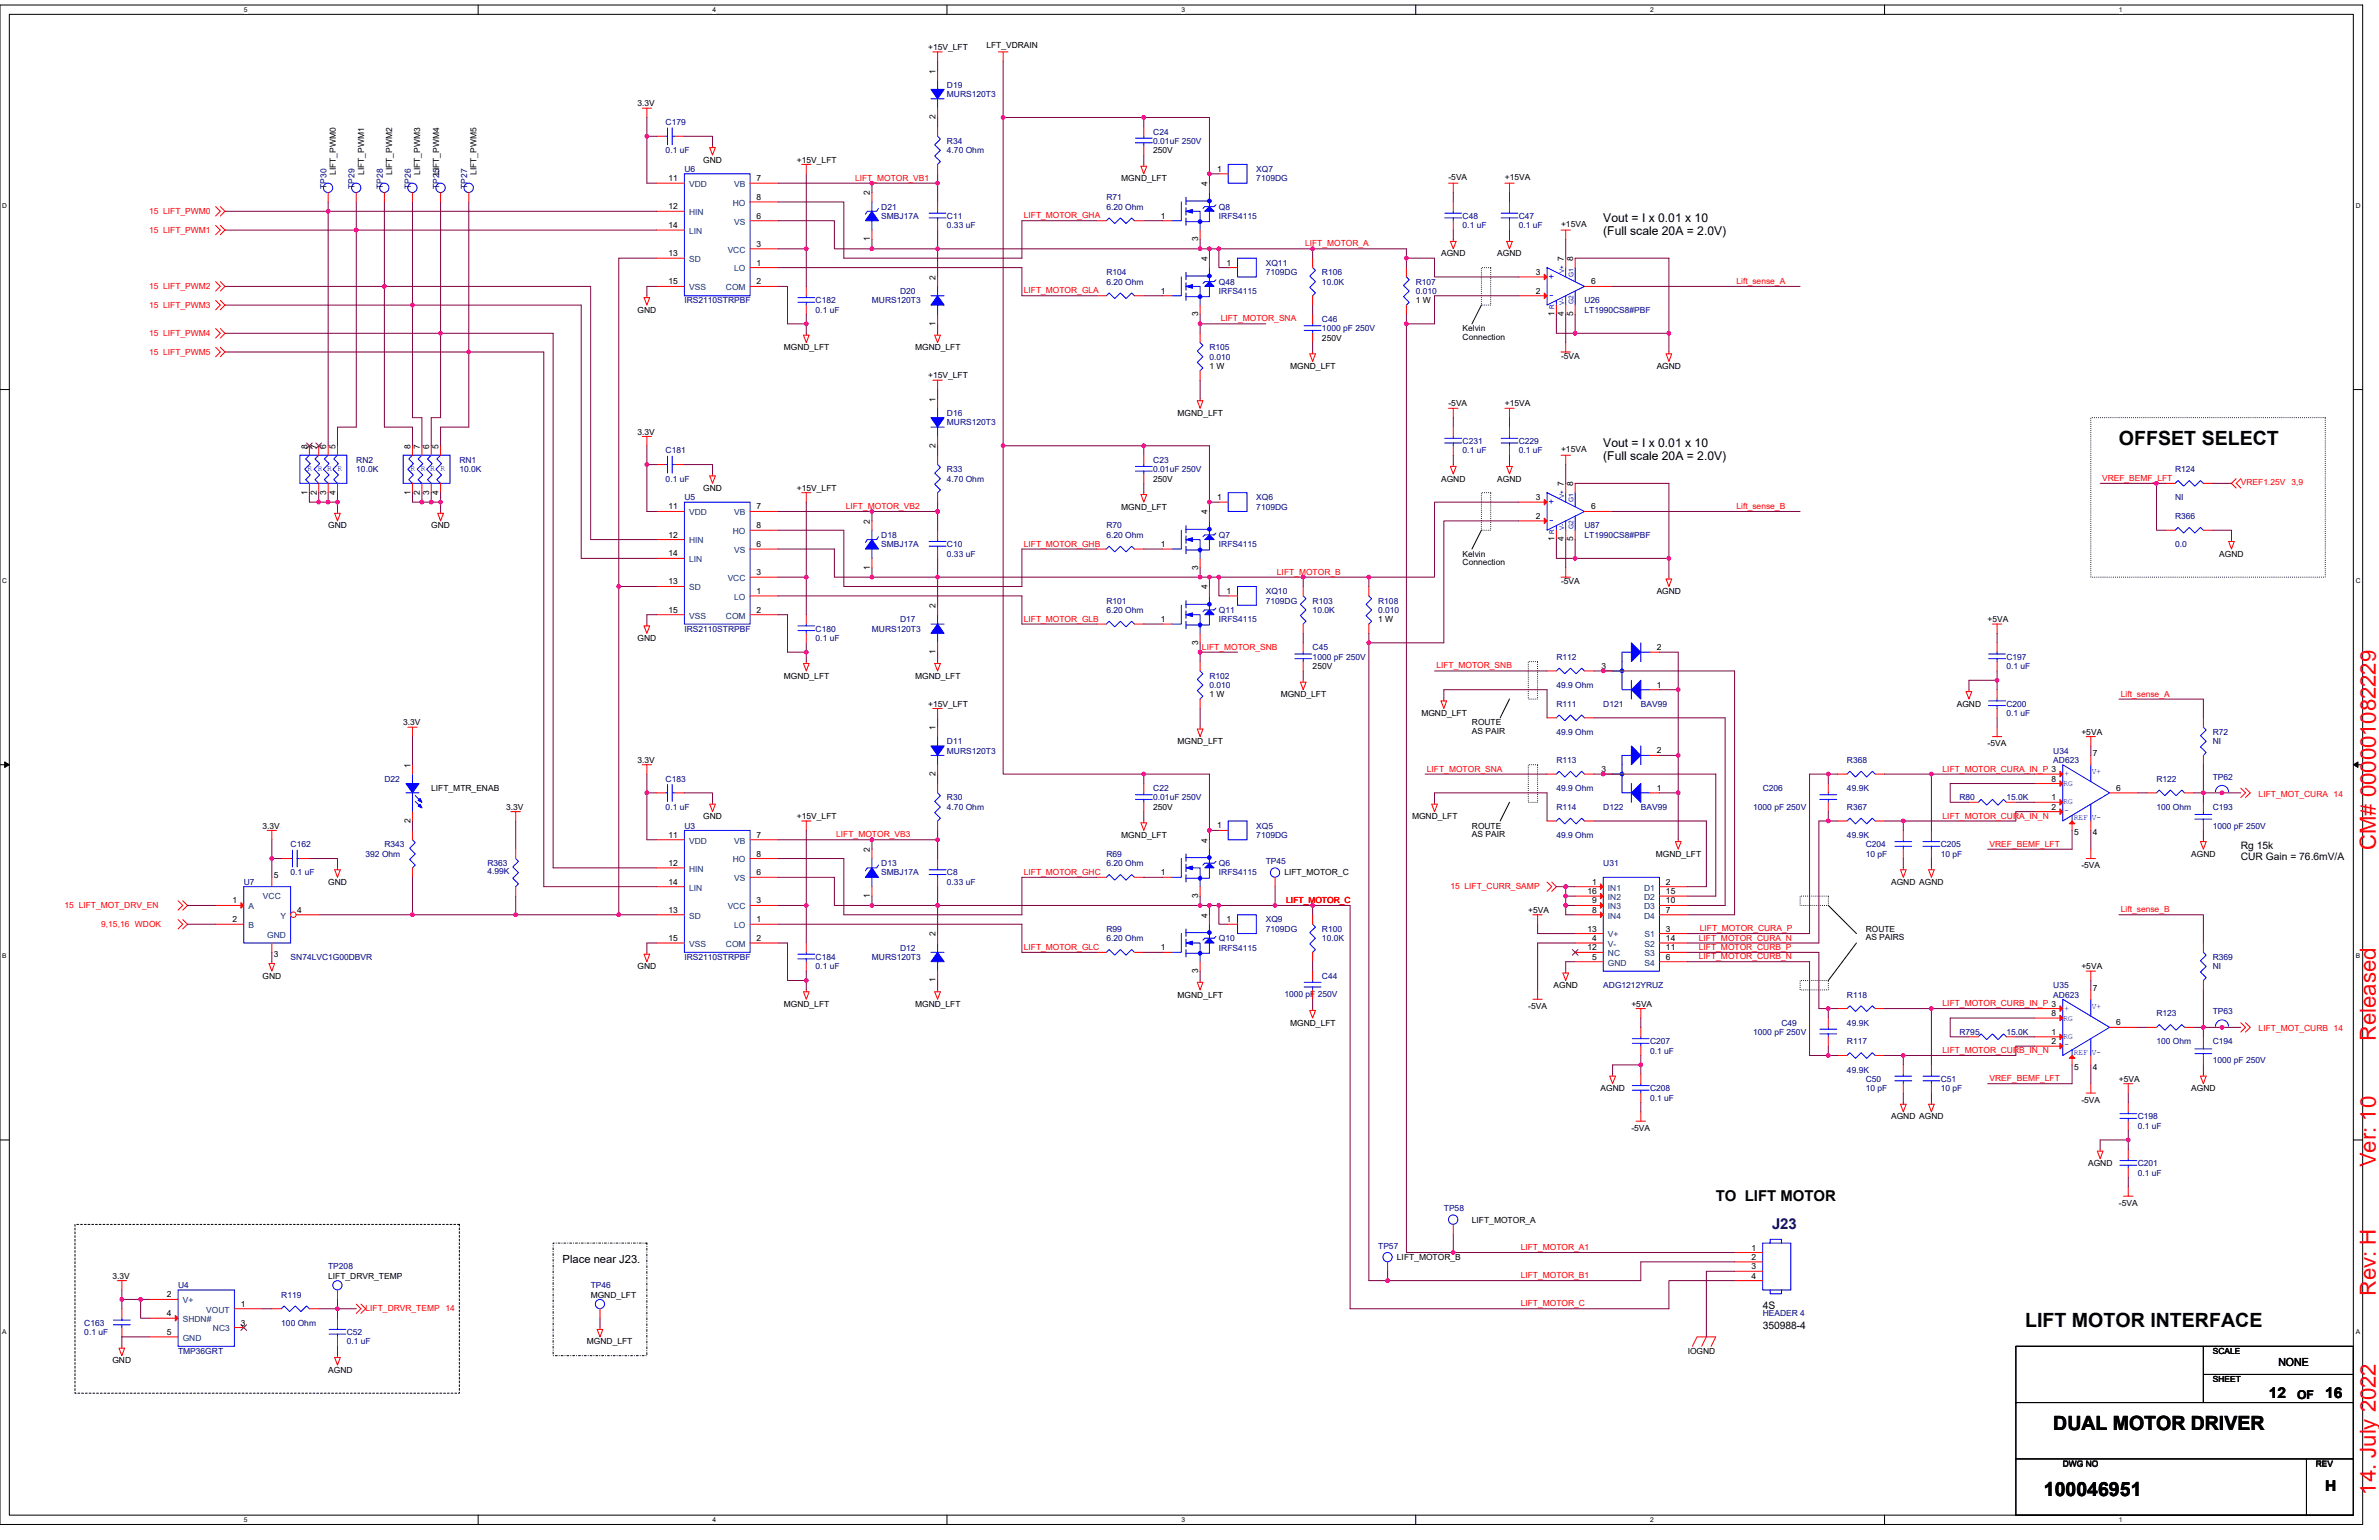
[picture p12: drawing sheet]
<svg xmlns="http://www.w3.org/2000/svg" width="432mm" height="279mm" viewBox="0 0 432 279" stroke-linecap="round" stroke-linejoin="round" font-family="sans-serif">
<defs><g id="words">
<g font-size="4" fill="#f00">
<text x="431.2" y="154.2" transform="rotate(-90 431.2 154.2)">CM# 000001082229</text>
<text x="431.2" y="188.9" transform="rotate(-90 431.2 188.9)">Released</text>
<text x="431.2" y="211.8" transform="rotate(-90 431.2 211.8)">Ver: 10</text>
<text x="431.2" y="235.1" transform="rotate(-90 431.2 235.1)">Rev: H</text>
<text x="431.2" y="271.2" transform="rotate(-90 431.2 271.2)">14. July 2022</text>
</g>
<g font-size="3.6">
<text x="384.6" y="80.8">OFFSET SELECT</text>
<text x="367.6" y="240.7">LIFT MOTOR INTERFACE</text>
<text x="372.7" y="259.5">DUAL MOTOR DRIVER</text>
<text x="371" y="271.4">100046951</text>
</g>
<g font-size="2.7">
<text x="311.4" y="217.8">TO LIFT MOTOR</text>
<text x="411.8" y="253.6">12</text>
<text x="422" y="253.6">16</text>
<text x="422" y="270.6">H</text>
</g>
<text font-size="2.7" fill="#000080" x="321.6" y="222.9">J23</text>
<g font-size="2.2">
<text x="291" y="40.3">Vout = I x 0.01 x 10</text>
<text x="291" y="42.6">(Full scale 20A = 2.0V)</text>
<text x="291" y="81.2">Vout = I x 0.01 x 10</text>
<text x="291" y="83.4">(Full scale 20A = 2.0V)</text>
<text x="416.9" y="253.8">OF</text>
</g>
<g font-size="2">
<text x="102.1" y="229.1">Place near J23.</text>
<text x="413.5" y="247.8">NONE</text>
</g>
<g font-size="1.9">
<text x="406.7" y="154">Rg 15k</text>
<text x="406.7" y="156">CUR Gain = 76.6mV/A</text>
<text x="319.9" y="237.4">4S</text>
<text x="319.9" y="241.2">350988-4</text>
</g>
<g font-size="1.5">
<text x="168.5" y="9.1">+15V_LFT</text>
<text x="179" y="8.7">LFT_VDRAIN</text>
<text x="169.8" y="13.3" transform="rotate(-90 169.8 13.3)">1</text>
<text x="115.7" y="19.3">3.3V</text>
<text x="169.8" y="21.7" transform="rotate(-90 169.8 21.7)">2</text>
<text x="127.6" y="29.5">GND</text>
<text x="144.7" y="29.5">+15V_LFT</text>
<text x="209.3" y="27.8">250V</text>
<text x="61" y="31.7" transform="rotate(-90 61 31.7)">LIFT_PWM0</text>
<text x="66.1" y="31.7" transform="rotate(-90 66.1 31.7)">LIFT_PWM1</text>
<text x="71.2" y="31.7" transform="rotate(-90 71.2 31.7)">LIFT_PWM2</text>
<text x="76.3" y="31.7" transform="rotate(-90 76.3 31.7)">LIFT_PWM3</text>
<text x="79.7" y="31.7" transform="rotate(-90 79.7 31.7)">LIFT_PWM4</text>
<text x="86.5" y="31.7" transform="rotate(-90 86.5 31.7)">LIFT_PWM5</text>
<text x="121.3" y="32.9">11</text>
<text x="137.3" y="32.9">7</text>
<text x="157.9" y="35.5" transform="rotate(-90 157.9 35.5)">2</text>
<text x="203.5" y="32.9">MGND_LFT</text>
<text x="219.2" y="33.8" transform="rotate(-90 219.2 33.8)">4</text>
<text x="220.9" y="31.2">1</text>
<text x="262.9" y="32.7">-5VA</text>
<text x="273.1" y="32.7">+15VA</text>
<text x="121.3" y="38">12</text>
<text x="121.3" y="41.4">14</text>
<text x="137.3" y="36.3">8</text>
<text x="137.3" y="39.7">6</text>
<text x="210.7" y="39.7">1</text>
<text x="283.3" y="41.3">+15VA</text>
<text x="121.3" y="46.5">13</text>
<text x="137.3" y="44.8">3</text>
<text x="157.9" y="43.8" transform="rotate(-90 157.9 43.8)">1</text>
<text x="217.5" y="43.8" transform="rotate(-90 217.5 43.8)">3</text>
<text x="219.2" y="47.4" transform="rotate(-90 219.2 47.4)">4</text>
<text x="261.6" y="46.5">AGND</text>
<text x="271.8" y="46.5">AGND</text>
<text x="283.8" y="47.4" transform="rotate(-90 283.8 47.4)">7</text>
<text x="285.5" y="47.4" transform="rotate(-90 285.5 47.4)">8</text>
<text x="121.3" y="51.6">15</text>
<text x="137.3" y="51.6">2</text>
<text x="137.3" y="48.2">1</text>
<text x="169.8" y="50.8" transform="rotate(-90 169.8 50.8)">2</text>
<text x="210.7" y="53.3">1</text>
<text x="222.6" y="48.2">1</text>
<text x="278.8" y="49.9">3</text>
<text x="278.8" y="53.3">2</text>
<text x="288.8" y="51.6">6</text>
<text x="115.7" y="56.7">GND</text>
<text x="169.8" y="59.1" transform="rotate(-90 169.8 59.1)">1</text>
<text x="217.5" y="57.4" transform="rotate(-90 217.5 57.4)">3</text>
<text x="257" y="55">1 W</text>
<text x="282.1" y="57.4" transform="rotate(-90 282.1 57.4)">1</text>
<text x="283.8" y="57.4" transform="rotate(-90 283.8 57.4)">4</text>
<text x="285.5" y="57.4" transform="rotate(-90 285.5 57.4)">5</text>
<text x="142.3" y="63.5">MGND_LFT</text>
<text x="166.1" y="63.5">MGND_LFT</text>
<text x="239.9" y="61.8">250V</text>
<text x="265.5" y="60.1">Kelvin</text>
<text x="265.5" y="61.7">Connection</text>
<text x="283.3" y="65.1">-5VA</text>
<text x="168.5" y="68.6">+15V_LFT</text>
<text x="219.5" y="67">1 W</text>
<text x="234.2" y="67">MGND_LFT</text>
<text x="300.7" y="67">AGND</text>
<text x="169.8" y="72.9" transform="rotate(-90 169.8 72.9)">1</text>
<text x="213.7" y="75.5">MGND_LFT</text>
<text x="262.9" y="73.6">-5VA</text>
<text x="273.1" y="73.6">+15VA</text>
<text x="55.8" y="81.4" transform="rotate(-90 55.8 81.4)">8</text>
<text x="57.5" y="81.4" transform="rotate(-90 57.5 81.4)">7</text>
<text x="59.2" y="81.4" transform="rotate(-90 59.2 81.4)">6</text>
<text x="60.9" y="81.4" transform="rotate(-90 60.9 81.4)">5</text>
<text x="74.5" y="81.4" transform="rotate(-90 74.5 81.4)">8</text>
<text x="76.2" y="81.4" transform="rotate(-90 76.2 81.4)">7</text>
<text x="77.9" y="81.4" transform="rotate(-90 77.9 81.4)">6</text>
<text x="79.6" y="81.4" transform="rotate(-90 79.6 81.4)">5</text>
<text x="115.7" y="78.9">3.3V</text>
<text x="169.8" y="81.2" transform="rotate(-90 169.8 81.2)">2</text>
<text x="283.3" y="82.1">+15VA</text>
<text x="55.8" y="89.7" transform="rotate(-90 55.8 89.7)">1</text>
<text x="57.5" y="89.7" transform="rotate(-90 57.5 89.7)">2</text>
<text x="59.2" y="89.7" transform="rotate(-90 59.2 89.7)">3</text>
<text x="60.9" y="89.7" transform="rotate(-90 60.9 89.7)">4</text>
<text x="74.5" y="89.7" transform="rotate(-90 74.5 89.7)">1</text>
<text x="76.2" y="89.7" transform="rotate(-90 76.2 89.7)">2</text>
<text x="77.9" y="89.7" transform="rotate(-90 77.9 89.7)">3</text>
<text x="79.6" y="89.7" transform="rotate(-90 79.6 89.7)">4</text>
<text x="127.6" y="89.1">GND</text>
<text x="144.7" y="89.1">+15V_LFT</text>
<text x="209.3" y="87.4">250V</text>
<text x="261.6" y="87.4">AGND</text>
<text x="271.8" y="87.4">AGND</text>
<text x="283.8" y="88.2" transform="rotate(-90 283.8 88.2)">7</text>
<text x="285.5" y="88.2" transform="rotate(-90 285.5 88.2)">8</text>
<text x="59.6" y="95.9">GND</text>
<text x="78.3" y="95.9">GND</text>
<text x="121.3" y="92.4">11</text>
<text x="137.3" y="95.8">8</text>
<text x="137.3" y="92.4">7</text>
<text x="157.9" y="95" transform="rotate(-90 157.9 95)">2</text>
<text x="203.5" y="92.5">MGND_LFT</text>
<text x="219.2" y="93.3" transform="rotate(-90 219.2 93.3)">4</text>
<text x="220.9" y="90.7">1</text>
<text x="278.8" y="90.7">3</text>
<text x="278.8" y="94.1">2</text>
<text x="288.8" y="92.4">6</text>
<text x="121.3" y="97.5">12</text>
<text x="121.3" y="100.9">14</text>
<text x="137.3" y="99.3">6</text>
<text x="210.7" y="99.3">1</text>
<text x="265.5" y="101">Kelvin</text>
<text x="282.1" y="98.2" transform="rotate(-90 282.1 98.2)">1</text>
<text x="283.8" y="98.2" transform="rotate(-90 283.8 98.2)">4</text>
<text x="285.5" y="98.2" transform="rotate(-90 285.5 98.2)">5</text>
<text x="402.8" y="101">AGND</text>
<text x="121.3" y="106">13</text>
<text x="137.3" y="104.4">3</text>
<text x="137.3" y="107.8">1</text>
<text x="157.9" y="103.3" transform="rotate(-90 157.9 103.3)">1</text>
<text x="217.5" y="103.3" transform="rotate(-90 217.5 103.3)">3</text>
<text x="219.2" y="106.9" transform="rotate(-90 219.2 106.9)">4</text>
<text x="222.6" y="107.8">1</text>
<text x="265.5" y="102.6">Connection</text>
<text x="283.3" y="105.9">-5VA</text>
<text x="300.7" y="107.8">AGND</text>
<text x="121.3" y="111.2">15</text>
<text x="137.3" y="111.2">2</text>
<text x="169.8" y="110.3" transform="rotate(-90 169.8 110.3)">2</text>
<text x="210.7" y="112.9">1</text>
<text x="250.1" y="112.9">1 W</text>
<text x="360.8" y="112.9">+5VA</text>
<text x="115.7" y="116.3">GND</text>
<text x="169.8" y="118.7" transform="rotate(-90 169.8 118.7)">1</text>
<text x="217.5" y="116.9" transform="rotate(-90 217.5 116.9)">3</text>
<text x="300.7" y="118">2</text>
<text x="142.3" y="123.1">MGND_LFT</text>
<text x="166.1" y="123.1">MGND_LFT</text>
<text x="238.3" y="121.4">250V</text>
<text x="290.7" y="121.4">3</text>
<text x="300.7" y="124.8">1</text>
<text x="73.2" y="131.6">3.3V</text>
<text x="168.5" y="128.2">+15V_LFT</text>
<text x="219.5" y="126.5">1 W</text>
<text x="232.5" y="126.5">MGND_LFT</text>
<text x="258" y="129.9">MGND_LFT</text>
<text x="267.2" y="131.6">ROUTE</text>
<text x="355.2" y="128.2">AGND</text>
<text x="169.8" y="132.5" transform="rotate(-90 169.8 132.5)">1</text>
<text x="213.7" y="135">MGND_LFT</text>
<text x="267.2" y="133.2">AS PAIR</text>
<text x="300.7" y="136.7">2</text>
<text x="360.8" y="135.4">-5VA</text>
<text x="377.8" y="133.3">+5VA</text>
<text x="379.9" y="137.2">7</text>
<text x="74.5" y="139.3" transform="rotate(-90 74.5 139.3)">1</text>
<text x="78.3" y="143.5">LIFT_MTR_ENAB</text>
<text x="115.7" y="138.4">3.3V</text>
<text x="169.8" y="140.8" transform="rotate(-90 169.8 140.8)">2</text>
<text x="290.7" y="140.1">3</text>
<text x="300.7" y="143.5">1</text>
<text x="372.4" y="141.8">8</text>
<text x="384.1" y="143.5">6</text>
<text x="74.5" y="149.3" transform="rotate(-90 74.5 149.3)">2</text>
<text x="91.9" y="146.9">3.3V</text>
<text x="127.6" y="148.6">GND</text>
<text x="144.7" y="148.6">+15V_LFT</text>
<text x="209.3" y="146.9">250V</text>
<text x="256.3" y="148.6">MGND_LFT</text>
<text x="372.4" y="145.2">1</text>
<text x="372.4" y="146.9">2</text>
<text x="47.6" y="150.3">3.3V</text>
<text x="121.3" y="152">11</text>
<text x="137.3" y="155.4">8</text>
<text x="137.3" y="152">7</text>
<text x="157.9" y="154.6" transform="rotate(-90 157.9 154.6)">2</text>
<text x="203.5" y="152">MGND_LFT</text>
<text x="219.2" y="152.9" transform="rotate(-90 219.2 152.9)">4</text>
<text x="220.9" y="150.3">1</text>
<text x="267.2" y="150.3">ROUTE</text>
<text x="267.2" y="151.9">AS PAIR</text>
<text x="300.5" y="155.4">MGND_LFT</text>
<text x="376.4" y="151.5">5</text>
<text x="379.9" y="151.5">4</text>
<text x="397.7" y="155.4">AGND</text>
<text x="49.7" y="159.3">5</text>
<text x="59.6" y="160.5">GND</text>
<text x="121.3" y="157.1">12</text>
<text x="121.3" y="160.5">14</text>
<text x="137.3" y="158.8">6</text>
<text x="210.7" y="158.8">1</text>
<text x="233.1" y="158.8">LIFT_MOTOR_C</text>
<text x="289" y="160.5">1</text>
<text x="302.4" y="160.5">2</text>
<text x="343.2" y="160.5">AGND AGND</text>
<text x="377.8" y="157.5">-5VA</text>
<text x="42.2" y="167.3">2</text>
<text x="42.2" y="163.9">1</text>
<text x="53.9" y="165.6">4</text>
<text x="121.3" y="165.6">13</text>
<text x="137.3" y="163.9">3</text>
<text x="137.3" y="167.3">1</text>
<text x="157.9" y="162.9" transform="rotate(-90 157.9 162.9)">1</text>
<text x="217.5" y="162.9" transform="rotate(-90 217.5 162.9)">3</text>
<text x="219.2" y="166.5" transform="rotate(-90 219.2 166.5)">4</text>
<text x="222.6" y="167.3">1</text>
<text x="277.4" y="165.7">+5VA</text>
<text x="288.1" y="162.2">16</text>
<text x="289" y="163.9">9</text>
<text x="289" y="165.6">8</text>
<text x="302.4" y="162.2">15</text>
<text x="302.4" y="163.9">10</text>
<text x="302.4" y="165.6">7</text>
<text x="49.7" y="173.7">3</text>
<text x="121.3" y="170.7">15</text>
<text x="137.3" y="170.7">2</text>
<text x="169.8" y="169.9" transform="rotate(-90 169.8 169.9)">2</text>
<text x="210.7" y="172.4">1</text>
<text x="288.1" y="169">13</text>
<text x="288.1" y="172.4">12</text>
<text x="289" y="170.7">4</text>
<text x="302.4" y="169">3</text>
<text x="302.4" y="170.7">14</text>
<text x="302.4" y="172.4">11</text>
<text x="338.6" y="169.1">ROUTE</text>
<text x="338.6" y="170.6">AS PAIRS</text>
<text x="47.6" y="177.6">GND</text>
<text x="115.7" y="175.9">GND</text>
<text x="169.8" y="178.2" transform="rotate(-90 169.8 178.2)">1</text>
<text x="217.5" y="176.5" transform="rotate(-90 217.5 176.5)">3</text>
<text x="282" y="179.3">AGND</text>
<text x="289" y="174.1">5</text>
<text x="302.4" y="174.1">6</text>
<text x="377.8" y="175.9">+5VA</text>
<text x="379.9" y="179.8">7</text>
<text x="142.3" y="182.7">MGND_LFT</text>
<text x="166.1" y="182.7">MGND_LFT</text>
<text x="213.7" y="181">MGND_LFT</text>
<text x="277.4" y="183">-5VA</text>
<text x="296.1" y="182.7">+5VA</text>
<text x="372.4" y="184.3">8</text>
<text x="234.2" y="186.1">MGND_LFT</text>
<text x="372.4" y="187.7">1</text>
<text x="372.4" y="189.4">2</text>
<text x="384.1" y="186">6</text>
<text x="290.5" y="198">AGND</text>
<text x="376.4" y="194.1">5</text>
<text x="379.9" y="194.1">4</text>
<text x="384.6" y="196.3">+5VA</text>
<text x="397.7" y="198">AGND</text>
<text x="343.2" y="203.1">AGND AGND</text>
<text x="377.8" y="200">-5VA</text>
<text x="296.1" y="205.1">-5VA</text>
<text x="379" y="211.6">AGND</text>
<text x="267.2" y="221.8">LIFT_MOTOR_A</text>
<text x="384.6" y="218.7">-5VA</text>
<text x="317.9" y="226.9">1</text>
<text x="20.4" y="232">3.3V</text>
<text x="59.6" y="232">LIFT_DRVR_TEMP</text>
<text x="253.6" y="228.6">LIFT_MOTOR_B</text>
<text x="317.9" y="228.6">2</text>
<text x="317.9" y="230.3">3</text>
<text x="317.9" y="232">4</text>
<text x="30.3" y="235.4">2</text>
<text x="30.3" y="238.8">4</text>
<text x="43.7" y="237.1">1</text>
<text x="107.2" y="235.4">MGND_LFT</text>
<text x="30.3" y="242.2">5</text>
<text x="43.7" y="240.5">3</text>
<text x="106.5" y="243.9">MGND_LFT</text>
<text x="306.3" y="245.6">IOGND</text>
<text x="401.6" y="245.6">SCALE</text>
<text x="20.4" y="247.3">GND</text>
<text x="59.6" y="249">AGND</text>
<text x="401.6" y="250.7">SHEET</text>
<text x="374.4" y="266.1">DWG NO</text>
<text x="420.3" y="266.1">REV</text>
</g>
<g font-size="1.5" fill="#000080">
<text x="171.9" y="15.9">D19</text>
<text x="171.9" y="17.6">MURS120T3</text>
<text x="120.8" y="22.7">C179</text>
<text x="120.8" y="27.8">0.1 uF</text>
<text x="171.9" y="26.1">R34</text>
<text x="171.9" y="27.8">4.70 Ohm</text>
<text x="209.3" y="24.4">C24</text>
<text x="209.3" y="26.1">0.01uF 250V</text>
<text x="59.3" y="34.2" transform="rotate(-90 59.3 34.2)">TP30</text>
<text x="64.4" y="34.2" transform="rotate(-90 64.4 34.2)">TP29</text>
<text x="69.5" y="34.2" transform="rotate(-90 69.5 34.2)">TP28</text>
<text x="74.6" y="34.2" transform="rotate(-90 74.6 34.2)">TP26</text>
<text x="79.7" y="34.2" transform="rotate(-90 79.7 34.2)">TP25</text>
<text x="84.8" y="34.2" transform="rotate(-90 84.8 34.2)">TP27</text>
<text x="124.2" y="31.2">U6</text>
<text x="228" y="31.2">XQ7</text>
<text x="228" y="32.9">7109DG</text>
<text x="160" y="38">D21</text>
<text x="160" y="39.7">SMBJ17A</text>
<text x="171.9" y="39.7">C11</text>
<text x="171.9" y="41.4">0.33 uF</text>
<text x="200.8" y="36.3">R71</text>
<text x="200.8" y="38">6.20 Ohm</text>
<text x="221.2" y="38">Q8</text>
<text x="221.2" y="39.7">IRFS4115</text>
<text x="265.5" y="39.7">C48</text>
<text x="265.5" y="41.4">0.1 uF</text>
<text x="275.7" y="39.7">C47</text>
<text x="275.7" y="41.4">0.1 uF</text>
<text x="163.4" y="53.3">D20</text>
<text x="200.8" y="49.9">R104</text>
<text x="200.8" y="51.6">6.20 Ohm</text>
<text x="221.2" y="51.6">Q48</text>
<text x="221.2" y="53.3">IRFS4115</text>
<text x="229.7" y="48.2">XQ11</text>
<text x="229.7" y="49.9">7109DG</text>
<text x="239.9" y="49.9">R106</text>
<text x="239.9" y="51.6">10.0K</text>
<text x="257" y="51.6">R107</text>
<text x="257" y="53.3">0.010</text>
<text x="124.2" y="55">IRS2110STRPBF</text>
<text x="148" y="55">C182</text>
<text x="148" y="56.7">0.1 uF</text>
<text x="158.3" y="55">MURS120T3</text>
<text x="239.9" y="58.4">C46</text>
<text x="287.6" y="55">U26</text>
<text x="287.6" y="56.7">LT1990CS8#PBF</text>
<text x="219.5" y="63.5">R105</text>
<text x="219.5" y="65.2">0.010</text>
<text x="239.9" y="60.1">1000 pF 250V</text>
<text x="171.9" y="75.5">D16</text>
<text x="171.9" y="77.2">MURS120T3</text>
<text x="64.7" y="84">RN2</text>
<text x="83.4" y="84">RN1</text>
<text x="120.8" y="82.3">C181</text>
<text x="209.3" y="84">C23</text>
<text x="265.5" y="80.6">C231</text>
<text x="265.5" y="82.3">0.1 uF</text>
<text x="275.7" y="80.6">C229</text>
<text x="275.7" y="82.3">0.1 uF</text>
<text x="64.7" y="85.7">10.0K</text>
<text x="83.4" y="85.7">10.0K</text>
<text x="120.8" y="87.4">0.1 uF</text>
<text x="171.9" y="85.7">R33</text>
<text x="171.9" y="87.4">4.70 Ohm</text>
<text x="209.3" y="85.7">0.01uF 250V</text>
<text x="394.8" y="85.7">R124</text>
<text x="124.2" y="90.8">U5</text>
<text x="200.8" y="95.9">R70</text>
<text x="228" y="90.8">XQ6</text>
<text x="228" y="92.5">7109DG</text>
<text x="287.6" y="95.9">U87</text>
<text x="394.8" y="94.2">R366</text>
<text x="394.8" y="90.8">NI</text>
<text x="160" y="97.6">D18</text>
<text x="160" y="99.3">SMBJ17A</text>
<text x="171.9" y="99.3">C10</text>
<text x="171.9" y="101">0.33 uF</text>
<text x="200.8" y="97.6">6.20 Ohm</text>
<text x="221.2" y="97.6">Q7</text>
<text x="221.2" y="99.3">IRFS4115</text>
<text x="287.6" y="97.6">LT1990CS8#PBF</text>
<text x="394.8" y="99.3">0.0</text>
<text x="229.7" y="107.8">XQ10</text>
<text x="163.4" y="112.9">D17</text>
<text x="200.8" y="109.5">R101</text>
<text x="200.8" y="111.2">6.20 Ohm</text>
<text x="221.2" y="111.2">Q11</text>
<text x="221.2" y="112.9">IRFS4115</text>
<text x="229.7" y="109.5">7109DG</text>
<text x="238.3" y="109.5">R103</text>
<text x="238.3" y="111.2">10.0K</text>
<text x="250.1" y="109.5">R108</text>
<text x="250.1" y="111.2">0.010</text>
<text x="124.2" y="114.6">IRS2110STRPBF</text>
<text x="148" y="114.6">C180</text>
<text x="148" y="116.3">0.1 uF</text>
<text x="158.3" y="114.6">MURS120T3</text>
<text x="238.3" y="118">C45</text>
<text x="238.3" y="119.7">1000 pF 250V</text>
<text x="282.5" y="119.7">R112</text>
<text x="364.2" y="119.7">C197</text>
<text x="219.5" y="123.1">R102</text>
<text x="219.5" y="124.8">0.010</text>
<text x="282.5" y="124.8">49.9 Ohm</text>
<text x="364.2" y="121.4">0.1 uF</text>
<text x="282.5" y="128.2">R111</text>
<text x="291" y="128.2">D121</text>
<text x="297.8" y="128.2">BAV99</text>
<text x="364.2" y="128.2">C200</text>
<text x="364.2" y="129.9">0.1 uF</text>
<text x="171.9" y="135">D11</text>
<text x="171.9" y="136.7">MURS120T3</text>
<text x="282.5" y="133.3">49.9 Ohm</text>
<text x="372.7" y="136.7">U34</text>
<text x="401.6" y="133.3">R72</text>
<text x="401.6" y="135">NI</text>
<text x="69.8" y="141.8">D22</text>
<text x="120.8" y="141.8">C183</text>
<text x="209.3" y="143.5">C22</text>
<text x="282.5" y="138.4">R113</text>
<text x="282.5" y="143.5">49.9 Ohm</text>
<text x="319.9" y="143.5">C206</text>
<text x="335.2" y="138.4">R368</text>
<text x="335.2" y="143.5">49.9K</text>
<text x="372.7" y="138.4">AD623</text>
<text x="391.4" y="141.8">R122</text>
<text x="401.6" y="141.5">TP62</text>
<text x="120.8" y="146.9">0.1 uF</text>
<text x="171.9" y="145.2">R30</text>
<text x="171.9" y="146.9">4.70 Ohm</text>
<text x="209.3" y="145.2">0.01uF 250V</text>
<text x="282.5" y="146.9">R114</text>
<text x="291" y="146.9">D122</text>
<text x="297.8" y="146.9">BAV99</text>
<text x="318.2" y="146.9">1000 pF 250V</text>
<text x="335.2" y="146.9">R367</text>
<text x="355.7" y="145.2">R80</text>
<text x="364.2" y="145.2">15.0K</text>
<text x="391.4" y="146.9">100 Ohm</text>
<text x="401.6" y="146.9">C193</text>
<text x="52.7" y="153.7">C162</text>
<text x="66.4" y="155.4">392 Ohm</text>
<text x="69.8" y="153.7">R343</text>
<text x="124.2" y="150.3">U3</text>
<text x="200.8" y="155.4">R69</text>
<text x="228" y="150.3">XQ5</text>
<text x="228" y="152">7109DG</text>
<text x="282.5" y="152">49.9 Ohm</text>
<text x="335.2" y="152">49.9K</text>
<text x="338.6" y="153.7">C204</text>
<text x="338.6" y="155.4">10 pF</text>
<text x="352.3" y="153.7">C205</text>
<text x="352.3" y="155.4">10 pF</text>
<text x="401.6" y="150.3">1000 pF 250V</text>
<text x="44.2" y="160.5">U7</text>
<text x="52.7" y="158.8">0.1 uF</text>
<text x="88.5" y="157.1">R363</text>
<text x="88.5" y="158.5">4.99K</text>
<text x="160" y="157.1">D13</text>
<text x="160" y="158.8">SMBJ17A</text>
<text x="171.9" y="158.8">C8</text>
<text x="171.9" y="160.5">0.33 uF</text>
<text x="200.8" y="157.1">6.20 Ohm</text>
<text x="221.2" y="157.1">Q6</text>
<text x="221.2" y="158.8">IRFS4115</text>
<text x="229.7" y="156.8">TP45</text>
<text x="291" y="157.1">U31</text>
<text x="229.7" y="167.3">XQ9</text>
<text x="163.4" y="172.5">D12</text>
<text x="200.8" y="169.1">R99</text>
<text x="200.8" y="170.8">6.20 Ohm</text>
<text x="221.2" y="170.8">Q10</text>
<text x="221.2" y="172.5">IRFS4115</text>
<text x="229.7" y="169.1">7109DG</text>
<text x="239.9" y="169.1">R100</text>
<text x="239.9" y="170.8">10.0K</text>
<text x="52.7" y="174.2">SN74LVC1G00DBVR</text>
<text x="124.2" y="174.2">IRS2110STRPBF</text>
<text x="148" y="174.2">C184</text>
<text x="148" y="175.9">0.1 uF</text>
<text x="158.3" y="174.2">MURS120T3</text>
<text x="239.9" y="177.6">C44</text>
<text x="291" y="179.3">ADG1212YRUZ</text>
<text x="372.7" y="179.3">U35</text>
<text x="401.6" y="174.2">R369</text>
<text x="401.6" y="175.9">NI</text>
<text x="233.1" y="181">1000 pF 250V</text>
<text x="335.2" y="181">R118</text>
<text x="372.7" y="181">AD623</text>
<text x="391.4" y="184.4">R123</text>
<text x="401.6" y="184">TP63</text>
<text x="299.5" y="189.5">C207</text>
<text x="299.5" y="191.2">0.1 uF</text>
<text x="318.2" y="187.8">1000 pF 250V</text>
<text x="323.3" y="186.1">C49</text>
<text x="335.2" y="186.1">49.9K</text>
<text x="335.2" y="189.5">R117</text>
<text x="355.7" y="187.8">R795</text>
<text x="364.2" y="187.8">15.0K</text>
<text x="391.4" y="189.5">100 Ohm</text>
<text x="401.6" y="189.5">C194</text>
<text x="299.5" y="198">C208</text>
<text x="335.2" y="194.6">49.9K</text>
<text x="338.6" y="196.3">C50</text>
<text x="338.6" y="198">10 pF</text>
<text x="352.3" y="196.3">C51</text>
<text x="352.3" y="198">10 pF</text>
<text x="401.6" y="192.9">1000 pF 250V</text>
<text x="299.5" y="199.7">0.1 uF</text>
<text x="388" y="203.1">C198</text>
<text x="388" y="204.8">0.1 uF</text>
<text x="388" y="211.6">C201</text>
<text x="388" y="213.3">0.1 uF</text>
<text x="262.1" y="219.8">TP58</text>
<text x="250.1" y="226.6">TP57</text>
<text x="32.3" y="233.7">U4</text>
<text x="59.6" y="230.3">TP208</text>
<text x="107.2" y="233.7">TP46</text>
<text x="51.1" y="235.4">R119</text>
<text x="319.9" y="238.8">HEADER 4</text>
<text x="15.3" y="240.5">C163</text>
<text x="15.3" y="242.2">0.1 uF</text>
<text x="32.3" y="245.6">TMP36GRT</text>
<text x="51.1" y="240.5">100 Ohm</text>
<text x="62.9" y="242.2">C52</text>
<text x="62.9" y="243.9">0.1 uF</text>
</g>
<g font-size="1.5" fill="#004080">
<text x="125.1" y="33.9">VDD</text>
<text x="133.3" y="33.9">VB</text>
<text x="125.1" y="39">HIN</text>
<text x="133" y="37.3">HO</text>
<text x="133.3" y="40.7">VS</text>
<text x="125.1" y="47.5">SD</text>
<text x="125.1" y="42.4">LIN</text>
<text x="132.1" y="45.8">VCC</text>
<text x="125.1" y="52.7">VSS</text>
<text x="131.8" y="52.7">COM</text>
<text x="133.3" y="49.3">LO</text>
<text x="125.1" y="93.5">VDD</text>
<text x="133.3" y="93.5">VB</text>
<text x="125.1" y="98.6">HIN</text>
<text x="133" y="96.9">HO</text>
<text x="133.3" y="100.3">VS</text>
<text x="125.1" y="107.1">SD</text>
<text x="125.1" y="102">LIN</text>
<text x="132.1" y="105.4">VCC</text>
<text x="125.1" y="112.2">VSS</text>
<text x="131.8" y="112.2">COM</text>
<text x="133.3" y="108.8">LO</text>
<text x="125.1" y="153.1">VDD</text>
<text x="133.3" y="153.1">VB</text>
<text x="125.1" y="158.2">HIN</text>
<text x="125.1" y="161.6">LIN</text>
<text x="133" y="156.5">HO</text>
<text x="133.3" y="159.9">VS</text>
<text x="291.8" y="161.6">IN1</text>
<text x="298.4" y="161.6">D1</text>
<text x="45.1" y="165">A</text>
<text x="47.7" y="163.1">VCC</text>
<text x="50.9" y="166.7">Y</text>
<text x="125.1" y="166.7">SD</text>
<text x="132.1" y="165">VCC</text>
<text x="291.8" y="163.3">IN2</text>
<text x="291.8" y="165">IN3</text>
<text x="291.8" y="166.7">IN4</text>
<text x="298.4" y="163.3">D2</text>
<text x="298.4" y="165">D3</text>
<text x="298.4" y="166.7">D4</text>
<text x="45.1" y="168.4">B</text>
<text x="48.5" y="170.2">GND</text>
<text x="125.1" y="171.8">VSS</text>
<text x="131.8" y="171.8">COM</text>
<text x="133.3" y="168.4">LO</text>
<text x="291.8" y="170.1">V+</text>
<text x="291.8" y="171.8">V-</text>
<text x="291.8" y="173.5">NC</text>
<text x="298.5" y="170.1">S1</text>
<text x="298.5" y="171.8">S2</text>
<text x="298.5" y="173.5">S3</text>
<text x="291.8" y="175.2">GND</text>
<text x="298.5" y="175.2">S4</text>
<text x="33.2" y="236.5">V+</text>
<text x="33.2" y="239.9">SHDN#</text>
<text x="37.4" y="238.1">VOUT</text>
<text x="33.2" y="243.2">GND</text>
<text x="38.7" y="241.6">NC3</text>
</g>
<g font-size="1.5" fill="#f00">
<text x="155.2" y="32.8">LIFT_MOTOR_VB1</text>
<text x="27.1" y="38.9">15 LIFT_PWM0</text>
<text x="185.8" y="39.6">LIFT_MOTOR_GHA</text>
<text x="27.1" y="42.3">15 LIFT_PWM1</text>
<text x="236.9" y="44.7">LIFT_MOTOR_A</text>
<text x="27.1" y="52.5">15 LIFT_PWM2</text>
<text x="185.8" y="53.2">LIFT_MOTOR_GLA</text>
<text x="315.2" y="51.5">Lift_sense_A</text>
<text x="27.1" y="55.9">15 LIFT_PWM3</text>
<text x="221.6" y="58.3">LIFT_MOTOR_SNA</text>
<text x="27.1" y="64.4">15 LIFT_PWM5</text>
<text x="27.1" y="61">15 LIFT_PWM4</text>
<text x="381.5" y="87.2">VREF_BEMF_LFT</text>
<text x="406.7" y="88.1">VREF1.25V</text>
<text x="415.9" y="88.1">3,9</text>
<text x="153.5" y="92.4">LIFT_MOTOR_VB2</text>
<text x="315.2" y="92.4">Lift_sense_B</text>
<text x="185.8" y="99.2">LIFT_MOTOR_GHB</text>
<text x="231.8" y="104.3">LIFT_MOTOR_B</text>
<text x="185.8" y="112.8">LIFT_MOTOR_GLB</text>
<text x="218.2" y="117.9">LIFT_MOTOR_SNB</text>
<text x="260.7" y="121.3">LIFT_MOTOR_SNB</text>
<text x="384.9" y="126.4">Lift_sense_A</text>
<text x="259" y="140">LIFT_MOTOR_SNA</text>
<text x="352.6" y="140">LIFT_MOTOR_CURA_IN_P 3</text>
<text x="352.6" y="148.5">LIFT_MOTOR_CURA_IN_N</text>
<text x="410" y="144.5">LIFT_MOT_CURA 14</text>
<text x="151.8" y="151.9">LIFT_MOTOR_VB3</text>
<text x="361.1" y="153.6">VREF_BEMF_LFT</text>
<text x="185.8" y="158.7">LIFT_MOTOR_GHC</text>
<text x="263.2" y="161.2">15 LIFT_CURR_SAMP</text>
<text x="11.7" y="164.8">15 LIFT_MOT_DRV_EN</text>
<text x="233.5" y="163.8">LIFT_MOTOR_C</text>
<text x="384.9" y="165.5">Lift_sense_B</text>
<text x="18.4" y="168.2">9,15,16 WDOK</text>
<text x="185.8" y="172.3">LIFT_MOTOR_GLC</text>
<text x="308.4" y="170.6">LIFT_MOTOR_CURA_N</text>
<text x="308.4" y="172.3">LIFT_MOTOR_CURB_P</text>
<text x="308.5" y="168.9">LIFT_MOTOR_CURA_P</text>
<text x="308.4" y="174">LIFT_MOTOR_CURB_N</text>
<text x="352.6" y="182.5">LIFT_MOTOR_CURB_IN_P 3</text>
<text x="352.6" y="191.1">LIFT_MOTOR_CURB_IN_N</text>
<text x="410" y="187.1">LIFT_MOT_CURB 14</text>
<text x="361.1" y="196.2">VREF_BEMF_LFT</text>
<text x="276" y="226.8">LIFT_MOTOR_A1</text>
<text x="276" y="231.9">LIFT_MOTOR_B1</text>
<text x="66.4" y="237.8">LIFT_DRVR_TEMP 14</text>
<text x="276" y="237">LIFT_MOTOR_C</text>
</g>
<g font-size="1.5" fill="#00f">
<text x="281.1" y="50.7">+</text>
<text x="281.1" y="54.1">-</text>
<text x="55.8" y="85.5">R R R R</text>
<text x="74.5" y="85.5">R R R R</text>
<text x="281.1" y="94.9">-</text>
<text x="281.1" y="91.5">+</text>
<text x="374.6" y="142.7">RG</text>
<text x="374.7" y="140.8">+</text>
<text x="379.7" y="140.5">V+</text>
<text x="374.6" y="145.9">RG</text>
<text x="374.7" y="147.4">-</text>
<text x="376.4" y="148.8">REF</text>
<text x="379.7" y="148.8">V-</text>
<text x="374.6" y="185.2">RG</text>
<text x="374.7" y="183.3">+</text>
<text x="379.7" y="183">V+</text>
<text x="374.6" y="188.4">RG</text>
<text x="374.7" y="190">-</text>
<text x="376.4" y="191.3">REF</text>
<text x="379.7" y="191.3">V-</text>
</g>
<g font-size="1.2">
<text x="44.2" y="2.2">5</text>
<text x="129.3" y="2.2">4</text>
<text x="214.4" y="2.2">3</text>
<text x="299.5" y="2.2">2</text>
<text x="384.6" y="2.2">1</text>
<text x=".4" y="37.7">D</text>
<text x="427.6" y="37.7">D</text>
<text x=".4" y="105.8">C</text>
<text x="427.6" y="105.8">C</text>
<text x=".4" y="173.9">B</text>
<text x="427.6" y="173.9">B</text>
<text x=".4" y="241.9">A</text>
<text x="427.6" y="241.9">A</text>
<text x="44.2" y="276.1">5</text>
<text x="129.3" y="276.1">4</text>
<text x="214.4" y="276.1">3</text>
<text x="299.5" y="276.1">2</text>
<text x="384.6" y="276.1">1</text>
</g>
<g font-size="1.2" fill="#00f">
<text x="283.9" y="49.6" transform="rotate(-90 283.9 49.6)">V+</text>
<text x="285.6" y="50.2" transform="rotate(-90 285.6 50.2)">G1</text>
<text x="282.1" y="56" transform="rotate(-90 282.1 56)">R</text>
<text x="283.9" y="55.4" transform="rotate(-90 283.9 55.4)">V-</text>
<text x="285.6" y="55.2" transform="rotate(-90 285.6 55.2)">G2</text>
<text x="283.9" y="90.4" transform="rotate(-90 283.9 90.4)">V+</text>
<text x="285.6" y="91.1" transform="rotate(-90 285.6 91.1)">G1</text>
<text x="282.1" y="96.9" transform="rotate(-90 282.1 96.9)">R</text>
<text x="283.9" y="96.2" transform="rotate(-90 283.9 96.2)">V-</text>
<text x="285.6" y="96" transform="rotate(-90 285.6 96)">G2</text>
</g>
</g></defs>
<path d="M0 .9h428.8v275.7h-428.8zM1.7 2.6h425.4v272.3h-425.4z" fill="none" stroke="#000" stroke-width=".18"/>
<g fill="#fff">
<path d="M44.2 1.1h.7v1.3h-.7z"/>
<path d="M44.2 275.1h.7v1.3h-.7z"/>
</g>
<path d="M86.8 .9v1.7M86.8 274.9v1.7" fill="none" stroke="#000" stroke-width=".18"/>
<g fill="#fff">
<path d="M129.3 1.1h.7v1.3h-.7z"/>
<path d="M129.3 275.1h.7v1.3h-.7z"/>
</g>
<path d="M171.9 .9v1.7M171.9 274.9v1.7" fill="none" stroke="#000" stroke-width=".18"/>
<g fill="#fff">
<path d="M214.4 1.1h.7v1.3h-.7z"/>
<path d="M214.4 275.1h.7v1.3h-.7z"/>
</g>
<path d="M257 .9v1.7M257 274.9v1.7" fill="none" stroke="#000" stroke-width=".18"/>
<g fill="#fff">
<path d="M299.5 1.1h.7v1.3h-.7z"/>
<path d="M299.5 275.1h.7v1.3h-.7z"/>
</g>
<path d="M342.1 .9v1.7M342.1 274.9v1.7" fill="none" stroke="#000" stroke-width=".18"/>
<g fill="#fff">
<path d="M384.6 1.1h.7v1.3h-.7z"/>
<path d="M384.6 275.1h.7v1.3h-.7z"/>
<path d="M.4 36.6h.9v1.4h-.9z"/>
<path d="M427.6 36.6h.8v1.4h-.8z"/>
<path d="M.4 104.7h.9v1.3h-.9z"/>
<path d="M427.6 104.7h.8v1.3h-.8z"/>
</g>
<path d="M0 70.7h1.7M427.1 70.7h1.7" fill="none" stroke="#000" stroke-width=".18"/>
<g fill="#fff">
<path d="M.4 172.8h.8v1.3h-.8z"/>
<path d="M427.6 172.8h.7v1.3h-.7z"/>
</g>
<path d="M0 138.7h1.7M427.1 138.7h1.7" fill="none" stroke="#000" stroke-width=".18"/>
<path d="M.8 138.2l.9 .5-.9 .5zM427.1 138.7l.9-.5v1z" fill="#000" stroke="#000" stroke-width=".18"/>
<g fill="#fff">
<path d="M.4 240.9h.8v1.3h-.8z"/>
<path d="M427.6 240.9h.7v1.3h-.7z"/>
</g>
<g fill="none" stroke="#000" stroke-width=".18">
<path d="M268.9 55.4l-1.7 3.4M268.9 96.2l-1.7 3.4M274 126.8l-1.7 3.4M274 145.6l-1.7 3.3M331.9 164.3l5.1 5.1M337 171.1l-5.1 6.8M0 206.8h1.7M427.1 206.8h1.7M365.9 254.5h61.2M365.9 244.3h61.2v30.6h-61.2zM399.9 244.3v10.2M399.9 249.4h27.2"/>
<path d="M365.9 264.7h61.2M418.6 264.7v10.2"/>
</g>
<path d="M268.9 48.6h1.7v6.8h-1.7zM379.5 75.8h42.5v28.9h-42.5zM268.9 89.4h1.7v6.8h-1.7zM277.4 120h1.7v6.8h-1.7zM277.4 138.7h1.7v6.9h-1.7zM326.7 162.6h5.2v1.7h-5.2zM326.7 177.9h5.2v1.7h-5.2z" fill="none" stroke="#000" stroke-width=".18" stroke-dasharray="0 .3"/>
<path d="M13.6 222.1h69.8v30.7h-69.8z" fill="none" stroke="#000" stroke-width=".18" stroke-dasharray=".3 .3"/>
<path d="M100.4 225.5h17v20.5h-17z" fill="none" stroke="#000" stroke-width=".18" stroke-dasharray=".3 .3 0 .3"/>
<g fill="none" stroke="#f00" stroke-width=".18">
<path d="M116.6 19.6h1.7M117.4 19.6v1.7M169.3 9.4h1.7M170.2 9.4v1.7M170.2 12.8v1.7M170.2 19.6v1.7M181.2 9.4h1.7M182.1 9.4v1.7M39.1 37.5l.9 .8-.9 .9M40 37.5l.8 .8-.8 .9M59.6 34.9v1.7M64.7 34.9v1.7"/>
<path d="M69.8 34.9v1.7M74.9 34.9v1.7M80 34.9v1.7M85.1 34.9v1.7M119.1 24.7h1.7M122.5 24.7h1.7M128.8 26.8h1l-.5 1.3zM129.3 26.4v.4M145.5 29.8h1.7M146.3 29.8v1.7M158.3 34.9v1.7M170.2 36.6v1.7"/>
<path d="M207.1 30.2h1l-.5 1.3zM207.6 29.8v.4M207.6 23v1.7M207.6 26.4v1.7M219.5 33.2v1.7M221.2 31.5h1.7M262.9 33.2h1.7M263.8 33.2v1.7M263.8 36.6v1.7M273.1 33.2h1.7M274 33.2v1.7M274 36.6v1.7"/>
<path d="M39.1 40.9l.9 .8-.9 .9M39.1 59.6l.9 .9-.9 .8M39.1 54.5l.9 .9-.9 .8M39.1 51.1l.9 .9-.9 .8M40 40.9l.8 .8-.8 .9M40 59.6l.8 .9-.8 .8M40 54.5l.8 .9-.8 .8M40 51.1l.8 .9-.8 .8M116.9 54h1l-.5 1.4zM117.4 53.7v.3M146.3 52v1.7M146.3 55.4v1.7"/>
<path d="M158.3 41.7v1.8M170.2 40v1.7M170.2 57.1v1.7M170.2 50.2v1.8M199.1 40h1.7M199.1 53.7h1.7M205.9 40h1.7M205.9 53.7h1.7M211 53.7h1.7M211 40h1.7M217.8 55.4v1.7M217.8 41.7v1.8"/>
<path d="M219.5 46.8v1.8M222.9 48.6h1.7M238.3 57.1v1.7M238.3 46.8v1.8M238.3 53.7v1.7M255.3 48.6v1.6M255.3 55.4v1.7M263.2 43.8h1.1l-.5 1.3zM263.8 43.5v.3M263.8 40v1.7M273.5 43.8h1l-.5 1.3zM274 43.5v.3"/>
<path d="M274 40v1.7M275.7 50.2h5.1M275.7 53.7h5.1M282.5 55.4v1.7M283.3 41.7h1.8M284.2 41.7v1.8M284.2 46.8v1.8M284.2 55.4v1.7M285.9 55.4v1.7M285.9 46.8v1.8M287.6 52h5.1M39.1 63l.9 .9-.9 .8"/>
<path d="M40 63l.8 .9-.8 .8M116.6 79.2h1.7M117.4 79.2v1.7M145.8 60.8h1.1l-.6 1.4zM146.3 60.5v.3M169.3 69h1.7M169.7 60.8h1l-.5 1.4zM170.2 69v1.7M170.2 60.5v.3M170.2 72.4v1.7M170.2 79.2v1.7M217.3 72.7h1l-.5 1.4z"/>
<path d="M217.8 72.4v.3M217.8 60.5v1.7M217.8 67.3v1.7M237.7 64.2h1.1l-.5 1.4zM238.3 63.9v.3M238.3 60.5v1.7M262.9 74.1h1.7M263.8 74.1v1.7M263.8 77.5v1.7M273.1 74.1h1.7M274 74.1v1.7M274 77.5v1.7"/>
<path d="M283.3 63.9h1.8M284.2 62.2v1.7M302.4 64.2h1l-.5 1.4zM302.9 63.9v.3M56.2 87.7v1.7M56.2 80.9v1.7M57.8 87.7v1.7M57.8 80.9v1.7M59.6 87.7v1.7M59.6 80.9v1.7M60.7 93.1h1.1l-.5 1.4zM61.3 92.8v.3"/>
<path d="M61.3 87.7v1.7M61.3 80.9v1.7M74.9 87.7v1.7M74.9 80.9v1.7M76.6 87.7v1.7M76.6 80.9v1.7M78.3 87.7v1.7M78.3 80.9v1.7M79.5 93.1h1l-.5 1.4zM80 92.8v.3M80 87.7v1.7M80 80.9v1.7"/>
<path d="M119.1 92.8h5.1M119.1 97.9h5.1M128.8 86.3h1l-.5 1.4zM129.3 86v.3M136.1 92.8h5.1M136.1 96.2h5.1M136.1 99.6h5.1M145.5 89.4h1.7M146.3 89.4v1.7M170.2 96.2v1.7M170.2 99.6v1.7M199.1 99.6h1.7"/>
<path d="M205.9 99.6h1.7M207.1 89.7h1l-.5 1.4zM207.6 89.4v.3M207.6 82.6v1.7M207.6 86v1.7M211 99.6h1.7M219.5 92.8v1.7M221.2 91.1h1.7M263.2 84.6h1.1l-.5 1.4zM263.8 84.3v.3M263.8 80.9v1.7M273.5 84.6h1l-.5 1.4z"/>
<path d="M274 84.3v.3M274 80.9v1.7M275.7 91.1h5.1M275.7 94.5h5.1M282.5 96.2v1.7M283.3 82.6h1.8M284.2 82.6v1.7M284.2 87.7v1.7M284.2 96.2v1.7M285.9 96.2v1.7M285.9 87.7v1.7M287.6 92.8h5.1"/>
<path d="M393.1 96.2h1.7M393.1 87.7h1.7M399.9 96.2h1.7M399.9 87.7h1.7M404.5 98.2h1l-.5 1.4zM405 97.9v.3M405.9 86.8l-.9 .9 .9 .8M406.7 86.8l-.8 .9 .8 .8M116.9 113.6h1l-.5 1.3zM117.4 113.2v.4M119.1 111.5h5.1M119.1 106.4h5.1"/>
<path d="M119.1 101.3h5.1M136.1 108.1h5.1M136.1 104.7h5.1M136.1 111.5h5.1M146.3 111.5v1.7M146.3 114.9v1.7M170.2 116.6v1.7M170.2 109.8v1.7M199.1 113.2h1.7M205.9 113.2h1.7M211 113.2h1.7M217.8 114.9v1.7"/>
<path d="M217.8 101.3v1.7M219.5 106.4v1.7M222.9 108.1h1.7M236.5 116.6v1.7M248.5 106.4v1.7M248.5 113.2v1.7M283.3 104.7h1.8M284.2 103v1.7M299.5 118.3h1.7M302.4 105.1h1l-.5 1.3zM302.9 104.7v.4M361.6 113.2h1.7"/>
<path d="M362.5 113.2v1.7M362.5 116.6v1.7M74 131.9h1.7M74.9 131.9v1.7M74.9 138.7v1.7M116.6 138.7h1.7M117.4 138.7v1.7M145.8 120.4h1.1l-.6 1.3zM146.3 120v.4M169.3 128.5h1.7M169.7 120.4h1l-.5 1.3zM170.2 120v.4"/>
<path d="M170.2 128.5v1.7M170.2 131.9v1.7M170.2 138.7v1.7M217.3 132.3h1l-.5 1.3zM217.8 131.9v.4M217.8 120v1.7M217.8 126.8v1.7M236 123.8h1l-.5 1.3zM236.5 123.4v.4M236.5 120v1.7M261.6 127.2h1l-.5 1.3zM262.1 126.8v.4"/>
<path d="M280.8 130.2h1.7M280.8 121.7h1.7M287.6 130.2h1.7M287.6 121.7h1.7M291 121.7h1.7M299.5 125.1h1.7M356.8 125.5h1.1l-.5 1.3zM357.4 125.1v.4M361.6 133.6h1.7M362.5 131.9v1.7M362.5 120v1.7M378.7 133.6h1.6"/>
<path d="M379.5 133.6v1.7M379.5 137.1v1.6M399.9 130.2v1.7M399.9 137.1v1.6M48.5 150.7h1.7M49.3 150.7v1.7M51.1 155.8h1.6M54.4 155.8h1.8M60.7 157.8h1.1l-.5 1.4zM61.3 157.5v.3M74.9 147.3v1.6M74.9 150.7v1.7"/>
<path d="M74.9 157.5v1.7M92.7 147.3h1.7M93.6 147.3v1.6M93.6 154.1v1.7M119.1 143.8h1.7M119.1 152.4h5.1M119.1 157.5h5.1M122.5 143.8h1.7M128.8 145.9h1l-.5 1.4zM129.3 145.6v.3M136.1 152.4h5.1M136.1 155.8h5.1"/>
<path d="M136.1 159.2h5.1M145.5 148.9h1.7M146.3 148.9v1.8M158.3 154.1v1.7M170.2 142.2v1.6M170.2 148.9v1.8M170.2 155.8v1.7M170.2 159.2v1.7M199.1 159.2h1.7M205.9 159.2h1.7M207.1 149.3h1l-.5 1.4zM207.6 148.9v.4"/>
<path d="M207.6 142.2v1.6M207.6 145.6v1.7M211 159.2h1.7M219.5 152.4v1.7M221.2 150.7h1.7M231.4 159.2v1.7M259.9 145.9h1l-.5 1.4zM260.4 145.6v.3M280.8 148.9h1.7M287.6 148.9h1.7M304.1 152.7h1l-.5 1.4zM304.6 152.4v.3"/>
<path d="M333.5 148.9h1.7M333.5 140.4h1.7M340.4 148.9h1.7M340.4 140.4h1.7M345 157.8h1l-.5 1.4zM345.5 157.5v.3M345.5 150.7v1.7M345.5 154.1v1.7M350.1 157.8h1l-.5 1.4zM350.6 157.5v.3M350.6 150.7v1.7M350.6 154.1v1.7"/>
<path d="M357.4 145.6h1.7M364.2 145.6h1.7M369.3 140.4h5.1M369.3 142.2h5.1M369.3 145.6h5.1M369.3 147.3h5.1M376.1 148.9v1.8M378.7 155.8h1.6M379.5 154.1v1.7M379.5 148.9v1.8M382.9 143.8h5.1M389.7 143.8h1.7"/>
<path d="M396.5 143.8h1.7M399.4 152.7h1l-.5 1.4zM399.9 152.4v.3M399.9 148.9v1.8M399.9 145.6v1.7M403.3 143.8h.1M406.7 143l.9 .8-.9 .9M407.6 143l.8 .8-.8 .9M32.3 166.8l.9 .9-.9 .8M32.3 163.4l.9 .9-.9 .8M33.2 166.8l.8 .9-.8 .8M33.2 163.4l.8 .9-.8 .8"/>
<path d="M39.1 167.7h5.1M39.1 164.3h5.1M48.8 174.8h1l-.5 1.4zM49.3 174.5v.3M49.3 171.1v1.7M93.6 160.9v1.7M116.9 173.1h1l-.5 1.4zM117.4 172.8v.3M119.1 171.1h5.1M119.1 166h5.1M119.1 160.9h5.1M136.1 167.7h5.1"/>
<path d="M136.1 164.3h5.1M136.1 171.1h5.1M145.8 179.9h1.1l-.6 1.4zM146.3 179.6v.3M158.3 160.9v1.7M169.7 179.9h1l-.5 1.4zM170.2 179.6v.3M211 172.8h1.7M217.3 178.2h1l-.5 1.4zM217.8 177.9v.3M217.8 174.5v1.7M217.8 160.9v1.7"/>
<path d="M219.5 166v1.7M222.9 167.7h1.7M238.3 166v1.7M238.3 172.8v1.7M238.3 176.2v1.7M238.3 179.6v1.7M278.2 166h1.7M279.1 166v1.7M279.1 179.6v1.7M280.8 160l.8 .9-.8 .8M281.6 160l.9 .9-.9 .8M283.7 176.5h1l-.5 1.4z"/>
<path d="M284.2 176.2v.3M378.7 176.2h1.6M379.5 176.2v1.7M379.5 179.6v1.7M399.9 171.1v1.7M399.9 177.9v1.7M237.7 183.3h1.1l-.5 1.4zM238.3 183v.3M278.2 181.3h1.7M292.2 195.2h1l-.5 1.4zM292.7 194.9v.3M296.9 183h1.8"/>
<path d="M297.8 183v1.7M297.8 186.4v1.7M297.8 189.8v1.7M331.9 184.7v1.7M331.9 188.1v1.7M345.5 193.2v1.7M345.5 196.6v1.7M350.6 193.2v1.7M350.6 196.6v1.7M357.4 188.1h1.7M364.2 188.1h1.7M369.3 183h5.1"/>
<path d="M369.3 184.7h5.1M369.3 188.1h5.1M369.3 189.8h5.1M376.1 191.5v1.7M378.7 198.3h1.6M379.5 196.6v1.7M379.5 191.5v1.7M382.9 186.4h5.1M385.4 196.6h1.8M386.3 196.6v1.7M389.7 186.4h1.7M396.5 186.4h1.7"/>
<path d="M399.4 195.2h1l-.5 1.4zM399.9 194.9v.3M399.9 191.5v1.7M399.9 188.1v1.7M403.3 186.4h.1M406.7 185.5l.9 .9-.9 .8M407.6 185.5l.8 .9-.8 .8M296.9 203.4h1.8M297.8 201.7v1.7M345 200.3h1l-.5 1.4zM345.5 200v.3M350.1 200.3h1l-.5 1.4z"/>
<path d="M350.6 200v.3M380.7 208.9h1l-.5 1.3zM381.2 208.5v.4M385.4 217h1.8M386.3 215.3v1.7M21.3 232.3h1.7M22.1 232.3v1.7M22.1 237.4v1.8M49.3 237.4h1.8M56.2 237.4h1.6M61.3 239.2v1.7M64.7 236.6l.8 .8-.8 .9"/>
<path d="M65.5 236.6l.9 .8-.9 .9M108.9 237.4v1.8M251.9 228.9v1.8M263.8 222.1v1.7M314.8 227.2h5.1M314.8 228.9h5.1M314.8 230.7h5.1M314.8 232.3h5.1M21.6 244.6h1l-.5 1.4zM22.1 244.3v.3M22.1 240.9v1.6M60.7 246.3h1.1l-.5 1.4z"/>
<path d="M61.3 246v.3M61.3 242.5v1.8M108.4 241.2h1l-.5 1.3zM108.9 240.9v.3M307.2 244.3l.8-1.8h3.4l-.8 1.8M309.7 242.5l-.8 1.8"/>
</g>
<g fill="none" stroke="#00f" stroke-width=".18">
<path d="M169 17.9h2.4M170.2 14.5v1.7M170.2 17.9v1.7M120.8 24.7h.4M121.2 23.2v3.1M122 23.2v3.1M122 24.7h.5M158.3 36.6v1.7M159.4 37.8l-.3 .5h-1.7l-.3 .6M168.6 39.5h3.1M168.6 38.7h3.1M170.2 38.3v.4"/>
<path d="M170.2 39.5v.5M206.1 25.9h3M206.1 25.1h3M207.6 24.7v.4M207.6 25.9v.5M214.4 36.6v3.4h-1.7M215.3 36.5h4.2v1M215.3 39.5v1.4M215.3 37.7v1.3M215.3 35.8v1.3M216.1 38.3h1.7v1.9M219.5 34.9v1.6"/>
<path d="M219.5 38.3v1.9h-4.2M220.7 37.1l-.3 .4h-1.7l-.4 .3M222.9 29.8h3.4v3.4h-3.4zM262.2 39.5h3.1M262.2 38.7h3.1M263.8 38.3v.4M263.8 39.5v.5M272.5 39.5h3M272.5 38.7h3M274 38.3v.4M274 39.5v.5M144.8 54.8h3.1"/>
<path d="M144.8 54h3.1M146.3 53.7v.3M146.3 54.8v.6M158.3 40v1.7M169 53.7h2.4M170.2 55.4v1.7M170.2 52v1.7M200.8 40l.5-.5 1 1.1 1-1.1 1.1 1.1 1-1.1 .5 .5M200.8 53.7l.5-.6 1 1.1 1-1.1 1.1 1.1 1-1.1 .5 .6M214.4 50.2v3.5h-1.7M215.3 50.1h4.2v1M215.3 53.1v1.4"/>
<path d="M215.3 51.3v1.3M215.3 49.4v1.4M216.1 52h1.7v1.8M217.8 53.7v1.7M217.8 40v1.7M219.5 48.6v1.5M219.5 52v1.8h-4.2M220.7 50.8l-.3 .3h-1.7l-.4 .3M224.6 46.8h3.4v3.4h-3.4zM236.7 59.9h3.1M236.7 59.1h3.1M238.3 58.8v.3"/>
<path d="M238.3 59.9v.6M238.3 48.6l.5 .5-1.1 1 1.1 1-1.1 1 1.1 1-.5 .6M255.3 50.2l.5 .6-1.1 1 1.1 1-1.1 1 1.1 1-.5 .6M280.8 48.6l6.8 3.4-6.8 3.4zM282.5 54.5v.9M284.2 48.6v1.6M284.2 53.7v1.7M285.9 48.6v2.5M285.9 52.8v2.6M169 77.5h2.4M170.2 74.1v1.7M170.2 77.5v1.7"/>
<path d="M217.8 62.2l.5 .5-1 1 1 1-1 1 1 1.1-.5 .5M262.2 79.5h3.1M263.8 79.2v.3M272.5 79.5h3M274 79.2v.3M54.4 82.6h8.5v5.1h-8.5zM56.2 82.6l-.7 .7 .8 .8-1 1 1 1.1-.8 .8 .7 .7M57.8 82.6l-.6 .7 .8 .8-1 1 1 1.1-.8 .8 .6 .7M59.6 82.6l-.7 .7 .8 .8-1 1 1 1.1-.8 .8 .7 .7M61.3 82.6l-.7 .7 .8 .8-1 1 1 1.1-.8 .8 .7 .7M73.2 82.6h8.5v5.1h-8.5zM74.9 82.6l-.7 .7 .8 .8-1 1 1 1.1-.8 .8 .7 .7"/>
<path d="M76.6 82.6l-.7 .7 .9 .8-1.1 1 1.1 1.1-.9 .8 .7 .7M78.3 82.6l-.7 .7 .8 .8-1 1 1 1.1-.8 .8 .7 .7M80 82.6l-.7 .7 .8 .8-1 1 1 1.1-.8 .8 .7 .7M124.2 91.1h11.9v22.1h-11.9zM168.6 99.1h3.1M168.6 98.2h3.1M170.2 97.9v.3M170.2 99.1v.5M200.8 99.6l.5-.5 1 1 1-1 1.1 1 1-1 .5 .5M206.1 85.5h3M206.1 84.6h3M207.6 84.3v.3"/>
<path d="M207.6 85.5v.5M214.4 96.2v3.4h-1.7M215.3 96h4.2v1M215.3 99.1v1.4M215.3 97.2v1.4M215.3 95.4v1.3M216.1 97.9h1.7v1.9M217.8 99.6v1.7M219.5 94.5v1.5M219.5 97.9v1.9h-4.2M220.7 96.7l-.3 .3h-1.7l-.4 .4M222.9 89.4h3.4v3.4h-3.4z"/>
<path d="M262.2 80.4h3.1M263.8 80.4v.5M272.5 80.4h3M274 80.4v.5M280.8 89.4l6.8 3.4-6.8 3.4zM282.5 95.4v.8M284.2 89.4v1.7M284.2 94.5v1.7M285.9 89.4v2.5M285.9 93.6v2.6M394.8 96.2l.5-.5 1 1 1.1-1 1 1 1-1 .5 .5M394.8 87.7l.5-.5 1 1 1.1-1 1 1 1-1 .5 .5"/>
<path d="M144.8 114.4h3.1M144.8 113.6h3.1M146.3 113.2v.4M146.3 114.4v.5M169 113.2h2.4M170.2 114.9v1.7M170.2 111.5v1.7M200.8 113.2l.5-.5 1 1 1-1 1.1 1 1-1 .5 .5M214.4 109.8v3.4h-1.7M215.3 109.6h4.2v1.1M215.3 112.7v1.4M215.3 110.8v1.4"/>
<path d="M215.3 109v1.3M216.1 111.5h1.7v1.9M217.8 113.2v1.7M219.5 108.1v1.5M219.5 111.5v1.9h-4.2M220.7 110.3l-.3 .4h-1.7l-.4 .3M224.6 106.4h3.4v3.4h-3.4zM235 119.5h3.1M235 118.7h3.1M236.5 118.3v.4M236.5 119.5v.5M248.5 108.1l.5 .5-1.1 1 1.1 1.1-1.1 1 1.1 1-.5 .5"/>
<path d="M296.1 118.3h-1.7v3.4M297.8 118.3h1.7M297.8 116.6v3.4M360.9 119.5h3.1M360.9 118.7h3.1M362.5 118.3v.4M362.5 119.5v.5M169 137.1h2.4M170.2 133.6v1.7M170.2 137.1v1.6M217.8 121.7l.5 .5-1 1.1 1 1-1 1 1 1-.5 .5M282.5 130.2l.5-.5 1 1 1.1-1 1 1 1-1 .5 .5"/>
<path d="M282.5 121.7l.5-.5 1 1 1.1-1 1 1 1-1 .5 .5M292.7 121.7h1.7M294.4 121.7v3.4h1.7M296.1 123.4v3.4M297.8 125.1h1.7M374.4 138.7l8.5 5.1-8.5 5.1zM379.5 138.7v3.1M399.9 131.9l.5 .6-1 1 1 1-1 1 1 1-.5 .6M52.7 155.8h.4M53.1 154.2v3.1M53.9 154.2v3.1M53.9 155.8h.5"/>
<path d="M73.7 143.8h2.4M74.9 140.4v1.8M74.9 143.8v3.5M74.9 152.4l.5 .5-1 1 1 1-1 1 1 1.1-.5 .5M75.4 144.4l1 1M75.4 145.4l1 1M93.6 155.8l.5 .5-1 1 1 1-1 1 1 1.1-.5 .5M120.8 143.8h.4M121.2 142.3v3.1M122 142.3v3.1M122 143.8h.5M124.2 150.7h11.9v22.1h-11.9z"/>
<path d="M158.3 159.2v1.7M158.3 155.8v1.7M159.4 157l-.3 .5h-1.7l-.3 .5M168.6 158.7h3.1M168.6 157.8h3.1M170.2 143.8l.5 .6-1 1 1 1-1 1 1 1-.5 .5M170.2 157.5v.3M170.2 158.7v.5M200.8 159.2l.5-.5 1 1 1-1 1.1 1 1-1 .5 .5M206.1 145h3M206.1 144.2h3M207.6 143.8v.4"/>
<path d="M207.6 145v.6M214.4 155.8v3.4h-1.7M215.3 155.6h4.2v1M215.3 158.7v1.3M215.3 156.8v1.4M215.3 154.9v1.4M216.1 157.5h1.7v1.8M217.8 159.2v1.7M219.5 154.1v1.5M219.5 157.5v1.8h-4.2M220.7 156.3l-.3 .3h-1.7l-.4 .4M222.9 148.9h3.4v3.5h-3.4z"/>
<path d="M282.5 148.9l.5-.5 1 1.1 1.1-1.1 1 1.1 1-1.1 .5 .5M335.2 148.9l.6-.5 1 1.1 1-1.1 1 1.1 1-1.1 .6 .5M335.2 140.4l.6-.5 1 1.1 1-1.1 1 1.1 1-1.1 .6 .5M343.9 153.5h3.1M343.9 152.7h3.1M345.5 152.4v.3M345.5 153.5v.6M349 153.5h3.1M349 152.7h3.1M350.6 152.4v.3M350.6 153.5v.6M359.1 145.6l.5-.6 1 1.1 1-1.1 1 1.1 1.1-1.1 .5 .6"/>
<path d="M376.1 147.9v1M379.5 145.9v3M391.4 143.8l.5-.5 1 1.1 1.1-1.1 1 1.1 1-1.1 .5 .5M398.4 147.8h3M398.4 148.6h3M399.9 148.6v.3M399.9 147.3v.5M402.1 143.7a1.19 1.19 0 0 1 1.2-1.2 1.19 1.19 0 0 1 1.2 1.2M44.2 160.9h8.5v10.2h-8.5zM214.4 169.4v3.4h-1.7M215.3 169.2h4.2v1M215.3 172.3v1.3"/>
<path d="M215.3 170.4v1.4M215.3 168.5v1.4M216.1 171.1h1.7v1.9M217.8 172.8v1.7M219.5 167.7v1.5M219.5 171.1v1.9h-4.2M220.7 169.9l-.3 .3h-1.7l-.4 .4M224.6 166h3.4v3.4h-3.4zM236.7 179.1h3.1M236.7 178.2h3.1M238.3 167.7l.5 .5-1.1 1 1.1 1-1.1 1.1 1.1 1-.5 .5M238.3 177.9v.3"/>
<path d="M238.3 179.1v.5M399.9 172.8l.5 .5-1 1 1 1-1 1.1 1 1-.5 .5M296.3 189.3h3M296.3 188.4h3M297.8 188.1v.3M297.8 189.3v.5M330.3 187.6h3.1M330.3 186.7h3.1M331.9 186.4v.3M331.9 187.6v.5M343.9 196.1h3.1M343.9 195.2h3.1"/>
<path d="M345.5 194.9v.3M345.5 196.1v.5M349 196.1h3.1M349 195.2h3.1M350.6 194.9v.3M350.6 196.1v.5M359.1 188.1l.5-.5 1 1 1-1 1 1 1.1-1 .5 .5M374.4 181.3l8.5 5.1-8.5 5.1zM376.1 190.5v1M379.5 181.3v3.1M379.5 188.4v3.1M391.4 186.4l.5-.5 1 1 1.1-1 1 1 1-1 .5 .5"/>
<path d="M398.4 190.3h3M398.4 191.2h3M399.9 191.2v.3M399.9 189.8v.5M402.1 186.2a1.19 1.19 0 0 1 1.2-1.2 1.19 1.19 0 0 1 1.2 1.2M20.6 239.5h3M22.1 239.2v.3M51.1 237.4l.5-.5 1 1.1 1-1.1 1 1.1 1-1.1 .6 .5M319.9 225.5h5.1v8.5h-5.1zM321.3 225.5v-.6h2v.6M321.3 234v.7h2v-.7M20.6 240.3h3"/>
<path d="M22.1 240.3v.6M59.7 242h3.1M59.7 241.2h3.1M61.3 240.9v.3M61.3 242v.5"/>
<circle cx="59.5" cy="34.1" r=".85"/>
<circle cx="64.6" cy="34.1" r=".84"/>
<circle cx="69.7" cy="34.1" r=".84"/>
<circle cx="74.8" cy="34.1" r=".84"/>
<circle cx="80" cy="34.1" r=".85"/>
<circle cx="85.1" cy="34.1" r=".85"/>
<circle cx="231.4" cy="158.3" r=".84"/>
<circle cx="108.9" cy="236.6" r=".84"/>
<circle cx="251.8" cy="228.1" r=".84"/>
<circle cx="263.8" cy="221.3" r=".85"/>
</g>
<g fill="#00f" stroke="#00f" stroke-width=".18">
<path d="M73.7 142.2h2.4l-1.2 1.6z"/>
<path d="M75.9 146.2l.3-.3 .4 .7z"/>
<path d="M76.2 144.9l.4 .7-.7-.4z"/>
<path d="M169 135.3h2.4l-1.2 1.8z"/>
<path d="M170.2 113.2l1.2 1.7h-2.4z"/>
<path d="M219.5 110.7l.9 .8h-1.7z"/>
<path d="M215.3 111.5l1.2-.3v.7z"/>
<path d="M169 16.2h2.4l-1.2 1.7z"/>
<path d="M219.5 170.2l.9 .9h-1.7z"/>
<path d="M215.3 171.1l1.2-.3v.6z"/>
<path d="M169 75.8h2.4l-1.2 1.7z"/>
<path d="M219.5 97l.9 .9h-1.7z"/>
<path d="M215.3 97.9l1.2-.3v.6z"/>
<path d="M158.3 157.5l1.1 1.7h-2.3z"/>
<path d="M219.5 51.1l.9 .9h-1.7z"/>
<path d="M215.3 52l1.2-.4v.7z"/>
<path d="M219.5 37.5l.9 .8h-1.7z"/>
<path d="M215.3 38.3l1.2-.3v.7z"/>
<path d="M158.3 38.3l1.1 1.7h-2.3z"/>
<path d="M296.1 125.1l1.7-1.7v3.4z"/>
<path d="M296.1 116.6l1.7 1.7-1.7 1.7z"/>
<path d="M219.5 156.6l.9 .9h-1.7z"/>
<path d="M215.3 157.5l1.2-.4v.7z"/>
<path d="M170.2 53.7l1.2 1.7h-2.4z"/>
<circle cx="217.8" cy="113.4" r=".33"/>
<circle cx="219.5" cy="109.6" r=".33"/>
<circle cx="217.8" cy="172.9" r=".33"/>
<circle cx="219.5" cy="169.2" r=".33"/>
<circle cx="217.8" cy="99.8" r=".33"/>
<circle cx="219.5" cy="96" r=".33"/>
<circle cx="217.8" cy="53.8" r=".33"/>
<circle cx="219.5" cy="50.1" r=".33"/>
<circle cx="217.8" cy="40.2" r=".33"/>
<circle cx="219.5" cy="36.5" r=".33"/>
<circle cx="294.4" cy="121.7" r=".33"/>
<circle cx="217.8" cy="159.3" r=".33"/>
<circle cx="219.5" cy="155.6" r=".33"/>
</g>
<g fill="#f00" stroke="#f00" stroke-width=".18">
<path d="M373.9 182.5l.5 .5-.5 .5z"/>
<path d="M373.9 184.2l.5 .5-.5 .5z"/>
<path d="M373.9 187.6l.5 .5-.5 .5z"/>
<path d="M373.9 189.3l.5 .5-.5 .5z"/>
<path d="M375.6 192l.5-.5 .5 .5z"/>
<path d="M280.3 49.7l.5 .5-.5 .6z"/>
<path d="M280.3 53.1l.5 .6-.5 .5z"/>
<path d="M373.9 139.9l.5 .5-.5 .5z"/>
<path d="M373.9 141.6l.5 .6-.5 .5z"/>
<path d="M373.9 145.1l.5 .5-.5 .5z"/>
<path d="M373.9 146.7l.5 .6-.5 .5z"/>
<path d="M375.6 149.5l.5-.6 .5 .6z"/>
<path d="M280.3 90.6l.5 .5-.5 .5z"/>
<path d="M280.3 94l.5 .5-.5 .5z"/>
<path d="M43.7 163.8l.5 .5-.5 .5z"/>
</g>
<path d="M55.6 80.4l1.1 1M56.7 80.4l-1.1 1M57.3 80.4l1.1 1M58.4 80.4l-1.1 1" fill="none" stroke="#804000" stroke-width=".18"/>
<circle cx="53.2" cy="166" r=".5" fill="#fff" stroke="#f00" stroke-width=".18"/>
<g fill="none" stroke="#f00" stroke-width=".18">
<path d="M119.1 33.2h5.1M119.1 38.3h5.1M136.1 33.2h5.1M136.1 36.6h5.1M170.2 23v1.7M170.2 29.8v1.7M119.1 52h5.1M119.1 46.8h5.1M119.1 41.7h5.1M136.1 40h5.1M136.1 48.6h5.1M136.1 45.1h5.1"/>
<path d="M136.1 52h5.1M119.1 84.3h1.7M122.5 84.3h1.7M158.3 94.5v1.7M170.2 82.6v1.7M170.2 89.4v1.7M158.3 101.3v1.7M236.5 106.4v1.7M236.5 113.2v1.7M299.5 137.1h1.7M362.5 125.1v1.7M362.5 128.5v1.7"/>
<path d="M49.3 159.2v1.7M280.8 140.4h1.7M287.6 140.4h1.7M291 140.4h1.7M299.5 143.8h1.7M331.9 142.2v1.6M331.9 145.6v1.7M53.8 166h4M146.3 171.1v1.7M146.3 174.5v1.7M170.2 176.2v1.7M170.2 169.4v1.7"/>
<path d="M199.1 172.8h1.7M205.9 172.8h1.7M285.9 160.9h5.1M285.9 162.6h5.1M285.9 164.3h5.1M285.9 166h5.1M285.9 169.4h5.1M285.9 171.1h5.1M285.9 174.5h5.1M285.9 172.8h5.1M301.2 160.9h5.1M301.2 162.6h5.1"/>
<path d="M301.2 164.3h5.1M301.2 166h5.1M301.2 169.4h5.1M301.2 171.1h5.1M301.2 172.8h5.1M301.2 174.5h5.1M297.8 194.9v1.7M297.8 198.3v1.7M333.5 183h1.7M333.5 191.5h1.7M340.4 183h1.7M340.4 191.5h1.7"/>
<path d="M386.3 208.5v1.7M386.3 211.9v1.7M386.3 200v1.7M386.3 203.4v1.7M27.2 235.8h5.1M27.2 239.2h5.1M42.5 237.4h5.1M61.3 234v1.8M27.2 242.5h5.1M42.5 240.9h1.7"/>
</g>
<g fill="none" stroke="#00f" stroke-width=".18">
<path d="M124.2 31.5h11.9v22.2h-11.9zM170.2 24.7l.5 .5-1 1.1 1 1-1 1 1 1-.5 .5M120.8 84.3h.4M121.2 82.8v3M122 82.8v3M122 84.3h.5M158.3 99.6v1.7M158.3 96.2v1.7M159.4 97.4l-.3 .5h-1.7l-.3 .5M170.2 84.3l.5 .5-1 1 1 1-1 1.1 1 1-.5 .5M236.5 108.1l.5 .5-1 1 1 1.1-1 1 1 1-.5 .5M296.1 137.1h-1.7v3.3"/>
<path d="M297.8 137.1h1.7M297.8 135.3v3.4M360.9 128h3.1M360.9 127.2h3.1M362.5 126.8v.4M362.5 128v.5M282.5 140.4l.5-.5 1 1.1 1.1-1.1 1 1.1 1-1.1 .5 .5M291 159.2h10.2v17h-10.2zM292.7 140.4h1.7M294.4 140.4v3.4h1.7M296.1 142.2v3.4M297.8 143.8h1.7"/>
<path d="M330.3 145h3.1M330.3 144.2h3.1M331.9 143.8v.4M331.9 145v.6M144.8 174h3.1M144.8 173.1h3.1M146.3 172.8v.3M146.3 174v.5M169 172.8h2.4M170.2 174.5v1.7M170.2 171.1v1.7M200.8 172.8l.5-.5 1 1 1-1 1.1 1 1-1 .5 .5"/>
<path d="M296.3 197.8h3M296.3 197h3M297.8 196.6v.4M297.8 197.8v.5M335.2 183l.6-.5 1 1 1-1 1 1 1-1 .6 .5M335.2 191.5l.6-.5 1 1 1-1 1 1 1-1 .6 .5M384.8 211.4h3M384.8 210.6h3M384.8 202.9h3M384.8 202.1h3M386.3 210.2v.4M386.3 211.4v.5"/>
<path d="M386.3 201.7v.4M386.3 202.9v.5M32.3 234h10.2v10.3h-10.2z"/>
<circle cx="61.2" cy="233.2" r=".84"/>
</g>
<g fill="#00f" stroke="#00f" stroke-width=".18">
<path d="M158.3 97.9l1.1 1.7h-2.3z"/>
<path d="M170.2 172.8l1.2 1.7h-2.4z"/>
<path d="M296.1 143.8l1.7-1.6v3.4z"/>
<path d="M296.1 135.3l1.7 1.8-1.7 1.6z"/>
<circle cx="294.4" cy="140.4" r=".33"/>
</g>
<path d="M285.4 172.3l1 1M286.4 172.3l-1 1M43.7 240.3l1.1 1.1M44.7 240.3l-1 1.1" fill="none" stroke="#804000" stroke-width=".18"/>
<g fill="#f00" stroke="#f00" stroke-width=".18">
<path d="M31.8 238.7l.5 .5-.5 .5z"/>
<path d="M290.5 160.4l.5 .5-.5 .5z"/>
<path d="M290.5 162.1l.5 .5-.5 .5z"/>
<path d="M290.5 163.8l.5 .5-.5 .5z"/>
<path d="M290.5 165.5l.5 .5-.5 .5z"/>
</g>
<g fill="none" stroke="#800040" stroke-width=".18">
<path d="M170.2 11.1v1.7M182.1 11.1v10.2M40.8 38.3h18.8M59.6 38.3v42.6M59.6 36.6v1.7M59.6 38.3h59.5M64.7 36.6v5.1M69.8 36.6v15.4M74.9 36.6v18.8M80 36.6v23.9M85.1 36.6v27.3M117.4 24.7h1.7"/>
<path d="M117.4 24.7v8.5h1.7M117.4 21.3v3.4M124.2 24.7h5.1v1.7M141.2 33.2h17.1M141.2 36.6h12v10.2h32.3v-6.8h13.6M146.3 31.5v13.6M158.3 33.2h11.9v3.4M158.3 33.2v1.7M170.2 21.3v1.7M170.2 31.5v1.7M182.1 21.3h25.5v1.7M182.1 21.3v59.6"/>
<path d="M207.6 28.1v1.7M207.6 21.3h11.9v10.2h1.7M219.5 31.5v1.7M263.8 34.9v1.7M274 34.9v1.7M40.8 52h29M40.8 55.4h34.1M40.8 41.7h23.9M64.7 41.7h54.4M64.7 41.7v35.8h-3.4v3.4M69.8 52v25.5h5.1v3.4M69.8 52h37.4v45.9h11.9"/>
<path d="M74.9 55.4v20.4h1.7v5.1M74.9 55.4h30.6v45.9h13.6M119.1 52h-1.7v1.7M119.1 46.8h-6.8v59.6h6.8M141.2 52h1.7v6.8h3.4M141.2 40h10.2v5.1h6.9M141.2 45.1h5.1M141.2 48.6h44.3v5.1h13.6M146.3 58.8v1.7M146.3 45.1v6.9M146.3 57.1v1.7M158.3 43.5v1.6"/>
<path d="M158.3 45.1h11.9M170.2 41.7v3.4M170.2 58.8v1.7M170.2 45.1v5.1M170.2 45.1h47.6M207.6 40h3.4M207.6 53.7h3.4M217.8 58.8h11.9M217.8 45.1h1.7M217.8 43.5v1.6M217.8 57.1v1.7M217.8 58.8v1.7"/>
<path d="M219.5 45.1h1.7v3.5h1.7M219.5 45.1v1.7M221.2 45.1h17.1M238.3 45.1h17v1.7M238.3 55.4v1.7M238.3 45.1v1.7M255.3 58.8v168.4h8.5v-3.4M255.3 46.8v1.8M255.3 46.8h5.1v3.4h15.3M263.8 41.7v1.8M274 41.7v1.8M275.7 53.7h-15.3v5.1h-5.1v-1.7"/>
<path d="M282.5 57.1v3.4h3.4M284.2 43.5v3.3M284.2 57.1v5.1M285.9 46.8h17v13.7M285.9 57.1v3.4M292.7 52h34M40.8 60.5h39.2M40.8 63.9h44.3M80 60.5h20.4v97h18.7M80 60.5v15.3h-1.7v5.1M85.1 63.9v13.6h-5.1v3.4M85.1 63.9h13.6v97h20.4"/>
<path d="M170.2 70.7v1.7M217.8 69v3.4M238.3 62.2v1.7M263.8 75.8v1.7M274 75.8v1.7M285.9 60.5h17M302.9 60.5v3.4M56.2 89.4v1.7h1.6M57.8 89.4v1.7M57.8 91.1h1.8M59.6 89.4v1.7M59.6 91.1h1.7"/>
<path d="M61.3 91.1v1.7M61.3 89.4v1.7M74.9 89.4v1.7h1.7M76.6 89.4v1.7M76.6 91.1h1.7M78.3 91.1h1.7M78.3 89.4v1.7M80 91.1v1.7M80 89.4v1.7M117.4 84.3h1.7M117.4 84.3v8.5h1.7M117.4 80.9v3.4"/>
<path d="M124.2 84.3h5.1v1.7M141.2 99.6h10.2v5.1h6.9M141.2 92.8h17.1M141.2 96.2h12v10.2h32.3v-6.8h13.6M146.3 91.1v13.6M158.3 92.8v1.7M158.3 92.8h11.9M170.2 80.9v1.7M170.2 91.1v5.1M182.1 80.9h25.5v1.7M182.1 80.9v59.5h25.5M207.6 87.7v1.7"/>
<path d="M207.6 80.9h11.9v10.2h1.7M207.6 99.6h3.4M219.5 91.1v1.7M263.8 82.6v1.7M274 82.6v1.7M275.7 94.5h-13.6v22.1h-13.6M275.7 91.1h-15.3v13.6h-11.9M282.5 97.9v3.4h3.4M284.2 84.3v3.4M284.2 97.9v5.1M285.9 87.7h17v13.6M285.9 97.9v3.4"/>
<path d="M292.7 92.8h34M381.2 87.7h10.2M391.4 87.7v8.5h1.7M391.4 87.7h1.7M401.6 96.2h3.4v1.7M401.6 87.7h3.4M112.3 106.4v59.6M119.1 111.5h-1.7v1.7M141.2 111.5h1.7v6.8h3.4M141.2 104.7h5.1M141.2 108.1h44.3v5.1h13.6M146.3 104.7v6.8"/>
<path d="M146.3 118.3v1.7M146.3 116.6v1.7M158.3 103v1.7M158.3 104.7h11.9M170.2 118.3v1.7M170.2 104.7v5.1M170.2 101.3v3.4M170.2 104.7h47.6M207.6 113.2h3.4M217.8 118.3h6.8M217.8 104.7h1.7M217.8 103v1.7"/>
<path d="M217.8 116.6v1.7M217.8 118.3v1.7M219.5 104.7h1.7M219.5 104.7v1.7M221.2 104.7v3.4h1.7M221.2 104.7h15.3M236.5 114.9v1.7M236.5 104.7v1.7M236.5 104.7h12M248.5 116.6v115.7h3.4v-1.6M248.5 104.7v1.7M248.5 114.9v1.7"/>
<path d="M285.9 101.3h17M301.2 118.3h3.4v6.8M302.9 101.3v3.4M362.5 114.9v1.7M74.9 133.6v5.1M170.2 130.2v1.7M217.8 128.5v3.4M236.5 121.7v1.7M260.4 121.7h20.4M262.1 126.8v-1.7h18.7v5.1M289.3 121.7h25.5v44.3h-8.5M289.3 130.2h23.8v34.1h-6.8"/>
<path d="M301.2 137.1h3.4M301.2 125.1h3.4M304.6 125.1v12M304.6 137.1v6.7M362.5 123.4h-5.1v1.7M362.5 121.7v3.4M362.5 130.2v1.7M379.5 135.3v1.8M384.6 126.8h15.3v3.4M399.9 138.7v5.1M49.3 155.8v3.4M49.3 152.4v3.4h1.8"/>
<path d="M56.2 155.8h5.1v1.7M74.9 148.9v1.8M74.9 159.2v6.8h-17.1M93.6 148.9v5.2M117.4 143.8h1.7M117.4 143.8v8.6h1.7M117.4 140.4v3.4M124.2 143.8h5.1v1.8M141.2 159.2h10.2v5.1h6.9M141.2 152.4h17.1M141.2 155.8h12v10.2h32.3v-6.8h13.6M146.3 150.7v13.6"/>
<path d="M158.3 152.4h11.9v3.4M158.3 152.4v1.7M170.2 140.4v1.8M170.2 150.7v1.7M207.6 140.4v1.8M207.6 147.3v1.6M207.6 140.4h11.9v10.3h1.7M207.6 159.2h3.4M219.5 150.7v1.7M258.7 140.4h22.1M260.4 145.6v-1.8h20.4v5.1M289.3 148.9h20.4v12h-3.4"/>
<path d="M289.3 140.4h22.1v22.2h-5.1M301.2 143.8h3.4M304.6 143.8v8.6M331.9 140.4h1.6M331.9 148.9h1.6M331.9 140.4v1.8M331.9 147.3v1.6M331.9 140.4h-3.5v29h-22.1M331.9 148.9h-1.8v22.2h-23.8M342.1 140.4h8.5v10.3M342.1 148.9h3.4v1.8M345.5 155.8v1.7"/>
<path d="M350.6 155.8v1.7M350.6 140.4h18.7M365.9 145.6h3.4M369.3 142.2h-15.3v3.4h3.4M369.3 147.3h-3.4v1.6h-20.4M376.1 150.7v3.4h-15.3M379.5 150.7v3.4M388 143.8h1.7M398.2 143.8h1.7M399.9 143.8h6.8M399.9 150.7v1.7M399.9 143.8v1.8"/>
<path d="M34 164.3h5.1M34 167.7h5.1M49.3 172.8v1.7M74.9 166h18.7M93.6 166h18.7M93.6 162.6v3.4M112.3 166h6.8M119.1 171.1h-1.7v1.7M141.2 171.1h1.7v6.8h3.4M141.2 164.3h5.1M141.2 167.7h44.3v5.1h13.6M146.3 164.3v6.8"/>
<path d="M146.3 177.9v1.7M146.3 176.2v1.7M158.3 162.6v1.7M158.3 164.3h11.9v5.1M170.2 160.9v3.4h47.6M170.2 177.9v1.7M207.6 172.8h3.4M217.8 164.3h1.7M217.8 162.6v1.7M217.8 176.2v1.7M219.5 164.3h1.7M219.5 164.3v1.7"/>
<path d="M221.2 164.3h10.2M221.2 164.3v3.4h1.7M231.4 160.9v3.4M231.4 164.3h6.9M238.3 174.5v1.7M238.3 164.3v1.7M238.3 164.3h6.7v73.1h57.9v-5.1h11.9M279.1 167.7v1.7h6.8M282.5 160.9h1.7M284.2 160.9h1.7M284.2 164.3h1.7M284.2 162.6h1.7"/>
<path d="M284.2 160.9v1.7M284.2 164.3v1.7h1.7M284.2 162.6v1.7M285.9 174.5h-1.7v1.7M285.9 171.1h-6.8v8.5M306.3 172.8h23.8v10.2h1.8M306.3 174.5h22.1v17h3.5M379.5 177.9v1.7M384.6 166h15.3v5.1M399.9 179.6v6.8M238.3 181.3v1.7M292.7 194.9v-1.7h5.1v1.7"/>
<path d="M297.8 184.7v1.7M297.8 191.5v1.7M331.9 183h1.6M331.9 191.5h1.6M331.9 183v1.7M331.9 189.8v1.7M342.1 183h8.5v10.2M342.1 191.5h3.4M345.5 198.3v1.7M345.5 191.5v1.7M350.6 198.3v1.7M350.6 183h18.7"/>
<path d="M365.9 188.1h3.4M369.3 184.7h-15.3v3.4h3.4M369.3 189.8h-3.4v1.7h-20.4M376.1 193.2v3.4h-15.3M379.5 193.2v3.4M386.3 198.3v1.7M388 186.4h1.7M398.2 186.4h1.7M399.9 193.2v1.7M399.9 186.4v1.7M399.9 186.4h6.8M297.8 200v1.7"/>
<path d="M386.3 206.8v1.7M386.3 206.8h-5.1v1.7M386.3 205.1v1.7M386.3 213.6v1.7M22.1 235.8v1.6M22.1 234v1.8M22.1 235.8h3.4M25.5 235.8h1.7M25.5 235.8v3.4h1.7M47.6 237.4h1.7M57.8 237.4h3.5M61.3 237.4v1.8"/>
<path d="M61.3 235.8v1.6M61.3 237.4h3.4M108.9 239.2v1.7M263.8 227.2h51M314.8 230.7h-5.1v11.8M314.8 228.9h-17v3.4h-45.9M27.2 242.5h-5.1v1.8M61.3 244.3v1.7"/>
</g>
<g fill="#f0f" stroke="#f0f" stroke-width=".18">
<circle cx="391.4" cy="87.7" r=".33"/>
<circle cx="146.3" cy="45.1" r=".33"/>
<circle cx="231.4" cy="164.3" r=".33"/>
<circle cx="146.3" cy="104.7" r=".33"/>
<circle cx="146.3" cy="118.3" r=".33"/>
<circle cx="117.4" cy="84.3" r=".33"/>
<circle cx="170.2" cy="33.2" r=".33"/>
<circle cx="158.2" cy="33.2" r=".33"/>
<circle cx="217.8" cy="45.1" r=".33"/>
<circle cx="170.2" cy="45.1" r=".33"/>
<circle cx="217.8" cy="58.7" r=".33"/>
<circle cx="238.2" cy="45.1" r=".33"/>
<circle cx="158.2" cy="45.1" r=".33"/>
<circle cx="207.6" cy="21.3" r=".33"/>
<circle cx="170.2" cy="92.8" r=".33"/>
<circle cx="158.2" cy="92.8" r=".33"/>
<circle cx="219.5" cy="104.7" r=".33"/>
<circle cx="217.8" cy="104.7" r=".33"/>
<circle cx="170.2" cy="104.7" r=".33"/>
<circle cx="217.8" cy="118.3" r=".33"/>
<circle cx="158.2" cy="104.7" r=".33"/>
<circle cx="207.6" cy="80.9" r=".33"/>
<circle cx="170.2" cy="152.3" r=".33"/>
<circle cx="158.2" cy="152.3" r=".33"/>
<circle cx="219.5" cy="150.7" r=".33"/>
<circle cx="219.5" cy="164.3" r=".33"/>
<circle cx="217.8" cy="164.3" r=".33"/>
<circle cx="170.2" cy="164.3" r=".33"/>
<circle cx="238.2" cy="164.3" r=".33"/>
<circle cx="158.2" cy="164.3" r=".33"/>
<circle cx="207.6" cy="140.4" r=".33"/>
<circle cx="182.1" cy="80.9" r=".33"/>
<circle cx="182.1" cy="21.3" r=".33"/>
<circle cx="85.1" cy="63.8" r=".33"/>
<circle cx="80" cy="60.5" r=".33"/>
<circle cx="74.9" cy="55.3" r=".33"/>
<circle cx="69.8" cy="52" r=".33"/>
<circle cx="64.6" cy="41.7" r=".33"/>
<circle cx="76.6" cy="91.1" r=".33"/>
<circle cx="78.3" cy="91.1" r=".33"/>
<circle cx="59.5" cy="91.1" r=".33"/>
<circle cx="61.2" cy="91.1" r=".33"/>
<circle cx="57.8" cy="91.1" r=".33"/>
<circle cx="80" cy="91.1" r=".33"/>
<circle cx="236.5" cy="104.7" r=".33"/>
<circle cx="146.3" cy="164.3" r=".33"/>
<circle cx="146.3" cy="177.9" r=".33"/>
<circle cx="117.4" cy="143.8" r=".33"/>
<circle cx="248.4" cy="116.6" r=".33"/>
<circle cx="219.5" cy="91.1" r=".33"/>
<circle cx="221.2" cy="164.3" r=".33"/>
<circle cx="219.5" cy="31.5" r=".33"/>
<circle cx="221.2" cy="104.7" r=".33"/>
<circle cx="146.3" cy="58.7" r=".33"/>
<circle cx="221.2" cy="45.1" r=".33"/>
<circle cx="219.5" cy="45.1" r=".33"/>
<circle cx="117.4" cy="24.7" r=".33"/>
<circle cx="251.8" cy="232.3" r=".33"/>
<circle cx="263.8" cy="227.2" r=".33"/>
<circle cx="284.2" cy="162.6" r=".33"/>
<circle cx="284.2" cy="164.3" r=".33"/>
<circle cx="284.2" cy="160.9" r=".33"/>
<circle cx="112.3" cy="166" r=".33"/>
<circle cx="112.3" cy="106.4" r=".33"/>
<circle cx="22.1" cy="235.7" r=".33"/>
<circle cx="25.5" cy="235.7" r=".33"/>
<circle cx="61.2" cy="237.4" r=".33"/>
<circle cx="291" cy="140.4" r=".33"/>
<circle cx="350.5" cy="140.4" r=".33"/>
<circle cx="331.8" cy="140.4" r=".33"/>
<circle cx="345.4" cy="148.9" r=".33"/>
<circle cx="331.8" cy="148.9" r=".33"/>
<circle cx="304.6" cy="125.1" r=".33"/>
<circle cx="304.6" cy="143.8" r=".33"/>
<circle cx="304.6" cy="137" r=".33"/>
<circle cx="331.8" cy="183" r=".33"/>
<circle cx="345.4" cy="191.5" r=".33"/>
<circle cx="350.5" cy="183" r=".33"/>
<circle cx="331.8" cy="191.5" r=".33"/>
<circle cx="297.8" cy="193.2" r=".33"/>
<circle cx="386.3" cy="206.8" r=".33"/>
<circle cx="362.5" cy="123.4" r=".33"/>
<circle cx="291" cy="121.7" r=".33"/>
<circle cx="59.5" cy="38.3" r=".33"/>
<circle cx="49.3" cy="155.8" r=".33"/>
<circle cx="93.6" cy="166" r=".33"/>
<circle cx="403.3" cy="143.8" r=".33"/>
<circle cx="74.9" cy="166" r=".33"/>
<circle cx="285.9" cy="60.5" r=".33"/>
<circle cx="302.9" cy="60.5" r=".33"/>
<circle cx="255.3" cy="58.7" r=".33"/>
<circle cx="255.3" cy="46.8" r=".33"/>
<circle cx="285.9" cy="101.3" r=".33"/>
<circle cx="302.9" cy="101.3" r=".33"/>
<circle cx="248.4" cy="104.7" r=".33"/>
<circle cx="399.9" cy="186.4" r=".33"/>
<circle cx="403.3" cy="186.4" r=".33"/>
<circle cx="399.9" cy="143.8" r=".33"/>
</g>
<use href="#words"/>
</svg>
